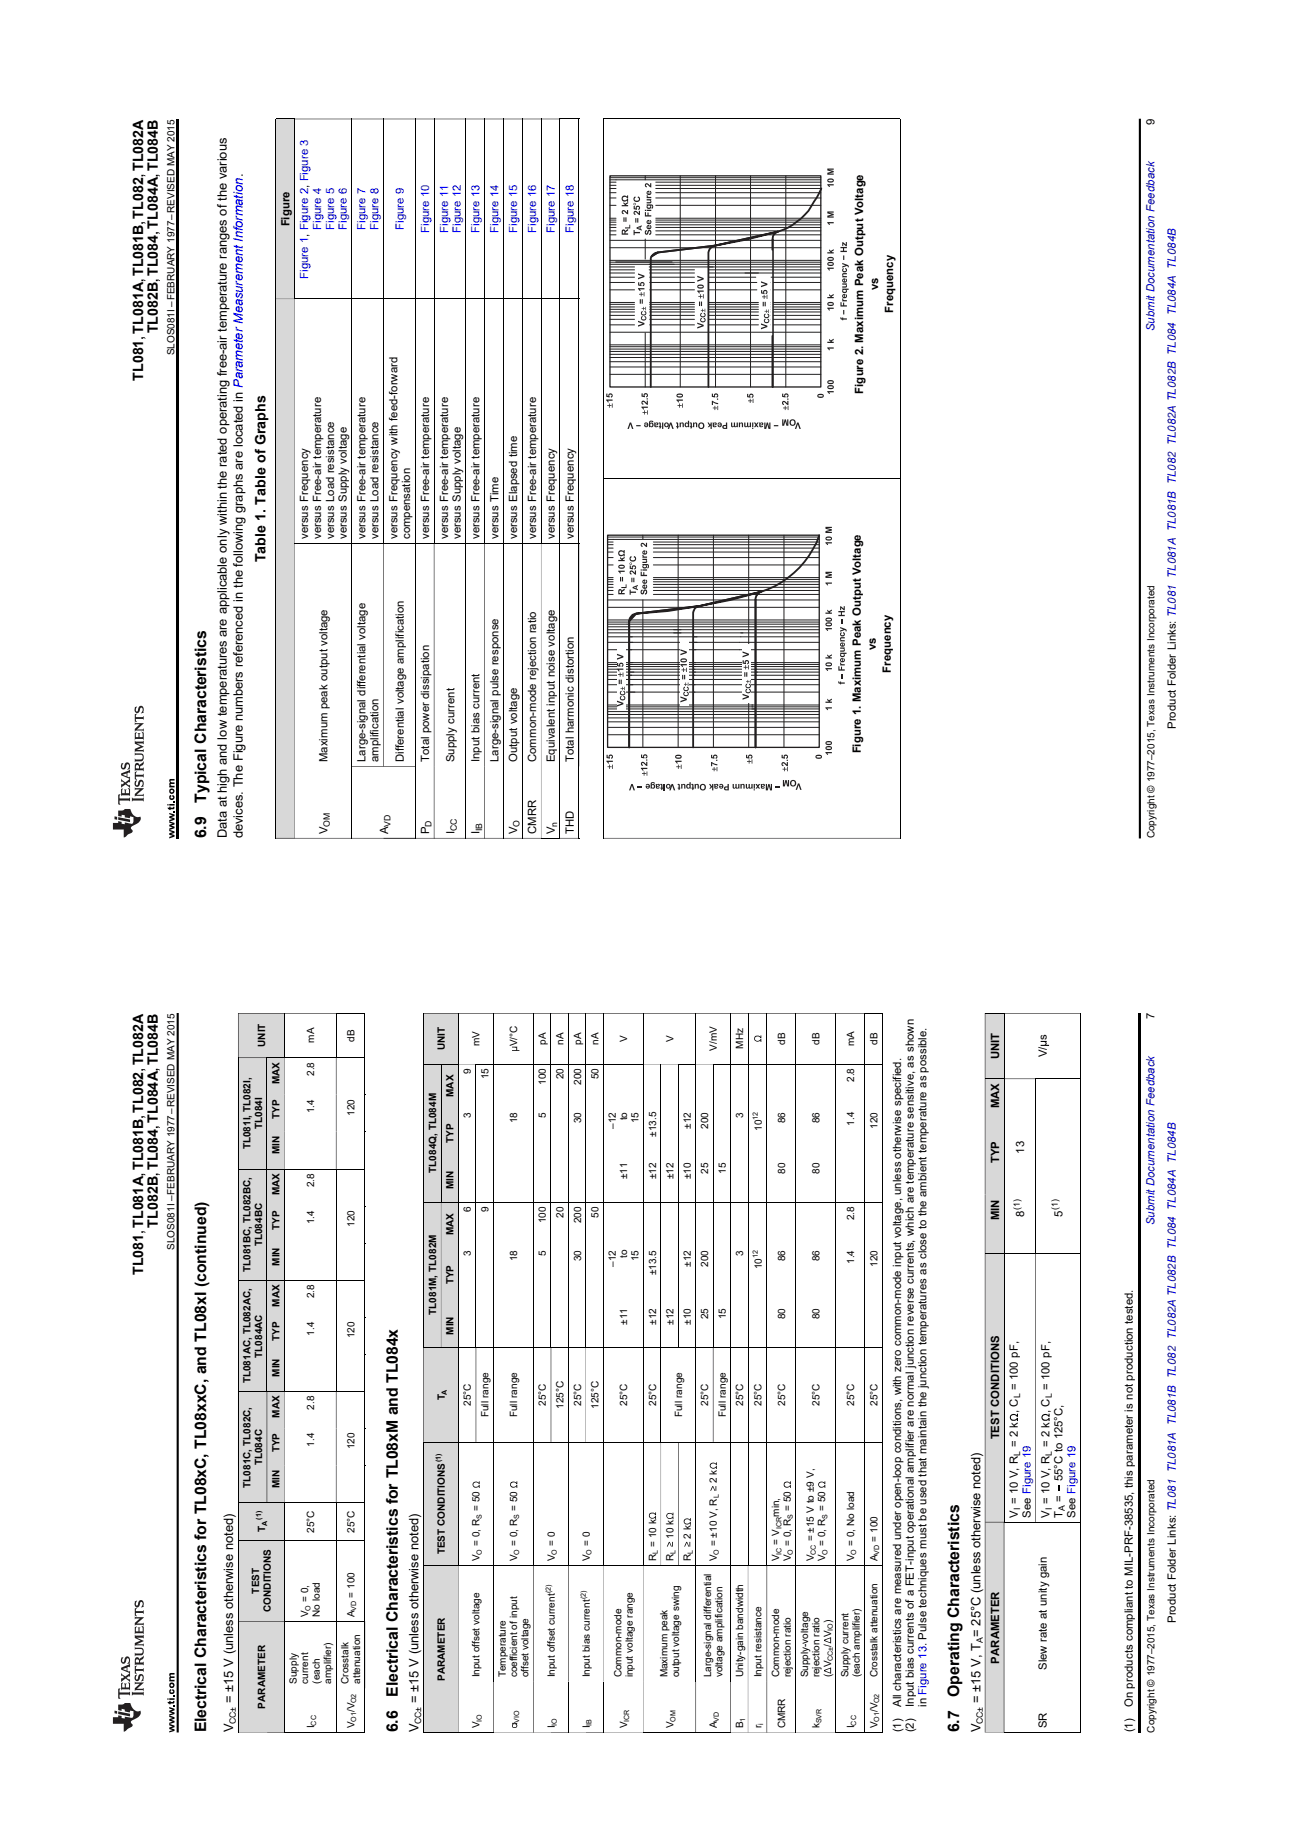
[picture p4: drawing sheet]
<svg xmlns="http://www.w3.org/2000/svg" width="210mm" height="297mm" viewBox="0 0 210 297" stroke-linecap="round" stroke-linejoin="round" font-family="sans-serif">
<defs><g id="words">
<g font-size="2.5">
<text x="33.1" y="129.1" transform="rotate(-90 33.1 129.1)">Typical Characteristics</text>
<text x="33.1" y="134.8" transform="rotate(-90 33.1 134.8)">6.9</text>
<text x="64" y="272.8" transform="rotate(-90 64 272.8)">Electrical Characteristics for TL08xM and TL084x</text>
<text x="154.3" y="272.8" transform="rotate(-90 154.3 272.8)">Operating Characteristics</text>
<text x="33.1" y="278.6" transform="rotate(-90 33.1 278.6)">Electrical Characteristics for TL08xC, TL08xxC, and TL08xI (continued)</text>
<text x="64" y="278.6" transform="rotate(-90 64 278.6)">6.6</text>
<text x="154.3" y="278.6" transform="rotate(-90 154.3 278.6)">6.7</text>
</g>
<g font-size="2.3">
<text x="25.4" y="53.6" transform="rotate(-90 25.4 53.6)">TL082B TL084 TL084A TL084B</text>
<text x="23" y="61.2" transform="rotate(-90 23 61.2)">TL081 TL081A TL081B TL082 TL082A</text>
<text x="42.7" y="90.4" transform="rotate(-90 42.7 90.4)">Table 1. Table of Graphs</text>
<text x="25.4" y="197.4" transform="rotate(-90 25.4 197.4)">TL082B TL084 TL084A TL084B</text>
<text x="23" y="205" transform="rotate(-90 23 205)">TL081 TL081A TL081B TL082 TL082A</text>
</g>
<g font-size="2.1">
<text x="36.5" y="134.8" transform="rotate(-90 36.5 134.8)">Data at high and low temperatures are applicable only within the rated operating free-air temperature ranges of the various</text>
<text x="39" y="134.8" transform="rotate(-90 39 134.8)">devices. The Figure numbers referenced in the following graphs are located in Parameter Measurement Information.</text>
<text x="37.5" y="273.9" transform="rotate(-90 37.5 273.9)">= ±15 V (unless otherwise noted)</text>
<text x="67.3" y="273.9" transform="rotate(-90 67.3 273.9)">= ±15 V (unless otherwise noted)</text>
<text x="157.7" y="273.9" transform="rotate(-90 157.7 273.9)">= ±15 V, T = 25°C (unless otherwise noted)</text>
<text x="37.5" y="278.6" transform="rotate(-90 37.5 278.6)">V</text>
<text x="67.3" y="278.6" transform="rotate(-90 67.3 278.6)">V</text>
<text x="157.7" y="278.6" transform="rotate(-90 157.7 278.6)">V</text>
</g>
<g font-size="1.8">
<text x="185.6" y="20.2" transform="rotate(-90 185.6 20.2)">9</text>
<text x="46.6" y="36.4" transform="rotate(-90 46.6 36.4)">Figure</text>
<text x="141.2" y="46.7" transform="rotate(-90 141.2 46.7)">vs</text>
<text x="143.6" y="50.3" transform="rotate(-90 143.6 50.3)">Frequency</text>
<text x="138.8" y="63.3" transform="rotate(-90 138.8 63.3)">Figure 2. Maximum Peak Output Voltage</text>
<text x="49.6" y="86.7" transform="rotate(-90 49.6 86.7)">versus Frequency</text>
<text x="51.6" y="86.7" transform="rotate(-90 51.6 86.7)">versus Free-air temperature</text>
<text x="53.7" y="86.7" transform="rotate(-90 53.7 86.7)">versus Load resistance</text>
<text x="55.8" y="86.7" transform="rotate(-90 55.8 86.7)">versus Supply voltage</text>
<text x="58.8" y="86.7" transform="rotate(-90 58.8 86.7)">versus Free-air temperature</text>
<text x="60.9" y="86.7" transform="rotate(-90 60.9 86.7)">versus Load resistance</text>
<text x="63.9" y="86.7" transform="rotate(-90 63.9 86.7)">versus Frequency with feed-forward</text>
<text x="66" y="86.7" transform="rotate(-90 66 86.7)">compensation</text>
<text x="69" y="86.7" transform="rotate(-90 69 86.7)">versus Free-air temperature</text>
<text x="72.1" y="86.7" transform="rotate(-90 72.1 86.7)">versus Free-air temperature</text>
<text x="74.1" y="86.7" transform="rotate(-90 74.1 86.7)">versus Supply voltage</text>
<text x="77.1" y="86.7" transform="rotate(-90 77.1 86.7)">versus Free-air temperature</text>
<text x="80.2" y="86.7" transform="rotate(-90 80.2 86.7)">versus Time</text>
<text x="83.2" y="86.7" transform="rotate(-90 83.2 86.7)">versus Elapsed time</text>
<text x="86.2" y="86.7" transform="rotate(-90 86.2 86.7)">versus Free-air temperature</text>
<text x="89.2" y="86.7" transform="rotate(-90 89.2 86.7)">versus Frequency</text>
<text x="92.3" y="86.7" transform="rotate(-90 92.3 86.7)">versus Frequency</text>
<text x="140.8" y="104.5" transform="rotate(-90 140.8 104.5)">vs</text>
<text x="143.3" y="108.2" transform="rotate(-90 143.3 108.2)">Frequency</text>
<text x="189.1" y="117.2" transform="rotate(-90 189.1 117.2)">Product Folder Links: TL081 TL081A TL081B TL082 TL082A TL082B TL084 TL084A TL084B</text>
<text x="52.7" y="122.6" transform="rotate(-90 52.7 122.6)">Maximum peak output voltage</text>
<text x="58.8" y="122.6" transform="rotate(-90 58.8 122.6)">Large-signal differential voltage</text>
<text x="60.9" y="122.6" transform="rotate(-90 60.9 122.6)">amplification</text>
<text x="64.9" y="122.6" transform="rotate(-90 64.9 122.6)">Differential voltage amplification</text>
<text x="69" y="122.6" transform="rotate(-90 69 122.6)">Total power dissipation</text>
<text x="73.1" y="122.6" transform="rotate(-90 73.1 122.6)">Supply current</text>
<text x="77.1" y="122.6" transform="rotate(-90 77.1 122.6)">Input bias current</text>
<text x="80.2" y="122.6" transform="rotate(-90 80.2 122.6)">Large-signal pulse response</text>
<text x="83.2" y="122.6" transform="rotate(-90 83.2 122.6)">Output voltage</text>
<text x="86.2" y="122.6" transform="rotate(-90 86.2 122.6)">Common-mode rejection ratio</text>
<text x="89.2" y="122.6" transform="rotate(-90 89.2 122.6)">Equivalent input noise voltage</text>
<text x="92.3" y="122.6" transform="rotate(-90 92.3 122.6)">Total harmonic distortion</text>
<text x="138.4" y="121.2" transform="rotate(-90 138.4 121.2)">Figure 1. Maximum Peak Output Voltage</text>
<text x="52.7" y="134.1" transform="rotate(-90 52.7 134.1)">V</text>
<text x="62.4" y="134.1" transform="rotate(-90 62.4 134.1)">A</text>
<text x="69" y="134.1" transform="rotate(-90 69 134.1)">P</text>
<text x="73.1" y="134.1" transform="rotate(-90 73.1 134.1)">I</text>
<text x="77.1" y="134.1" transform="rotate(-90 77.1 134.1)">I</text>
<text x="83.2" y="134.1" transform="rotate(-90 83.2 134.1)">V</text>
<text x="86.2" y="134.1" transform="rotate(-90 86.2 134.1)">CMRR</text>
<text x="89.2" y="134.1" transform="rotate(-90 89.2 134.1)">V</text>
<text x="92.3" y="134.1" transform="rotate(-90 92.3 134.1)">THD</text>
<text x="185.6" y="163.9" transform="rotate(-90 185.6 163.9)">7</text>
<text x="160.7" y="170.4" transform="rotate(-90 160.7 170.4)">UNIT</text>
<text x="168.3" y="170" transform="rotate(-90 168.3 170)">V/ s</text>
<text x="160.7" y="178.2" transform="rotate(-90 160.7 178.2)">MAX</text>
<text x="164.7" y="185.5" transform="rotate(-90 164.7 185.5)">13</text>
<text x="160.7" y="187" transform="rotate(-90 160.7 187)">TYP</text>
<text x="160.7" y="196.2" transform="rotate(-90 160.7 196.2)">MIN</text>
<text x="164.7" y="195.7" transform="rotate(-90 164.7 195.7)">8</text>
<text x="170.9" y="195.7" transform="rotate(-90 170.9 195.7)">5</text>
<text x="163.7" y="227.2" transform="rotate(-90 163.7 227.2)">, C</text>
<text x="163.7" y="223.6" transform="rotate(-90 163.7 223.6)">= 100 pF,</text>
<text x="168.8" y="227.2" transform="rotate(-90 168.8 227.2)">, C</text>
<text x="168.8" y="223.6" transform="rotate(-90 168.8 223.6)">= 100 pF,</text>
<text x="160.7" y="231.5" transform="rotate(-90 160.7 231.5)">TEST CONDITIONS</text>
<text x="163.7" y="232.7" transform="rotate(-90 163.7 232.7)">= 2 k</text>
<text x="168.8" y="232.7" transform="rotate(-90 168.8 232.7)">= 2 k</text>
<text x="170.9" y="238.2" transform="rotate(-90 170.9 238.2)">55°C to 125°C,</text>
<text x="163.7" y="244.1" transform="rotate(-90 163.7 244.1)">V = 10 V, R</text>
<text x="165.8" y="244.1" transform="rotate(-90 165.8 244.1)">See Figure 19</text>
<text x="168.8" y="244.1" transform="rotate(-90 168.8 244.1)">V = 10 V, R</text>
<text x="170.9" y="244.1" transform="rotate(-90 170.9 244.1)">T</text>
<text x="170.9" y="241.5" transform="rotate(-90 170.9 241.5)">=</text>
<text x="172.9" y="244.1" transform="rotate(-90 172.9 244.1)">See Figure 19</text>
<text x="189.1" y="261" transform="rotate(-90 189.1 261)">Product Folder Links: TL081 TL081A TL081B TL082 TL082A TL082B TL084 TL084A TL084B</text>
<text x="160.7" y="267.5" transform="rotate(-90 160.7 267.5)">PARAMETER</text>
<text x="168.3" y="268.6" transform="rotate(-90 168.3 268.6)">Slew rate at unity gain</text>
<text x="144.9" y="274.5" transform="rotate(-90 144.9 274.5)">All characteristics are measured under open-loop conditions, with zero common-mode input voltage, unless otherwise specified.</text>
<text x="146.9" y="274.5" transform="rotate(-90 146.9 274.5)">Input bias currents of a FET-input operational amplifier are normal junction reverse currents, which are temperature sensitive, as shown</text>
<text x="149" y="274.5" transform="rotate(-90 149 274.5)">in Figure 13. Pulse techniques must be used that maintain the junction temperatures as close to the ambient temperature as possible.</text>
<text x="182.2" y="274.5" transform="rotate(-90 182.2 274.5)">On products compliant to MIL-PRF-38535, this parameter is not production tested.</text>
<text x="144.9" y="278.6" transform="rotate(-90 144.9 278.6)">(1)</text>
<text x="146.9" y="278.6" transform="rotate(-90 146.9 278.6)">(2)</text>
<text x="168.3" y="277.9" transform="rotate(-90 168.3 277.9)">SR</text>
<text x="182.2" y="278.6" transform="rotate(-90 182.2 278.6)">(1)</text>
</g>
<g font-size="1.8" fill="#00f">
<text x="51.6" y="37" transform="rotate(-90 51.6 37)">Figure 4</text>
<text x="53.7" y="37" transform="rotate(-90 53.7 37)">Figure 5</text>
<text x="55.8" y="37" transform="rotate(-90 55.8 37)">Figure 6</text>
<text x="58.8" y="37" transform="rotate(-90 58.8 37)">Figure 7</text>
<text x="60.9" y="37" transform="rotate(-90 60.9 37)">Figure 8</text>
<text x="64.9" y="37" transform="rotate(-90 64.9 37)">Figure 9</text>
<text x="69" y="37.5" transform="rotate(-90 69 37.5)">Figure 10</text>
<text x="72.1" y="37.5" transform="rotate(-90 72.1 37.5)">Figure 11</text>
<text x="74.1" y="37.5" transform="rotate(-90 74.1 37.5)">Figure 12</text>
<text x="77.1" y="37.5" transform="rotate(-90 77.1 37.5)">Figure 13</text>
<text x="80.2" y="37.5" transform="rotate(-90 80.2 37.5)">Figure 14</text>
<text x="83.2" y="37.5" transform="rotate(-90 83.2 37.5)">Figure 15</text>
<text x="86.2" y="37.5" transform="rotate(-90 86.2 37.5)">Figure 16</text>
<text x="89.2" y="37.5" transform="rotate(-90 89.2 37.5)">Figure 17</text>
<text x="92.3" y="37.5" transform="rotate(-90 92.3 37.5)">Figure 18</text>
<text x="49.6" y="44.8" transform="rotate(-90 49.6 44.8)">Figure 1, Figure 2, Figure 3</text>
</g>
<g font-size="1.8" fill="#0000c8">
<text x="185.6" y="53.3" transform="rotate(-90 185.6 53.3)">Submit Documentation Feedback</text>
<text x="185.6" y="197" transform="rotate(-90 185.6 197)">Submit Documentation Feedback</text>
</g>
<g font-size="1.6">
<text x="28.1" y="57.2" transform="rotate(-90 28.1 57.2)">SLOS081I –FEBRUARY 1977–REVISED MAY 2015</text>
<text x="185.6" y="134.8" transform="rotate(-90 185.6 134.8)">Copyright © 1977–2015, Texas Instruments Incorporated</text>
<text x="50.5" y="167.7" transform="rotate(-90 50.5 167.7)">mA</text>
<text x="57" y="167.5" transform="rotate(-90 57 167.5)">dB</text>
<text x="87.8" y="168" transform="rotate(-90 87.8 168)">pA</text>
<text x="90.6" y="168" transform="rotate(-90 90.6 168)">nA</text>
<text x="93.4" y="168" transform="rotate(-90 93.4 168)">pA</text>
<text x="96.2" y="168" transform="rotate(-90 96.2 168)">nA</text>
<text x="100.8" y="167.6" transform="rotate(-90 100.8 167.6)">V</text>
<text x="108.3" y="167.6" transform="rotate(-90 108.3 167.6)">V</text>
<text x="126.2" y="168" transform="rotate(-90 126.2 168)">dB</text>
<text x="131.8" y="168" transform="rotate(-90 131.8 168)">dB</text>
<text x="141.1" y="168" transform="rotate(-90 141.1 168)">dB</text>
<text x="42.6" y="168.4" transform="rotate(-90 42.6 168.4)">UNIT</text>
<text x="50.5" y="173" transform="rotate(-90 50.5 173)">2.8</text>
<text x="71.5" y="168.9" transform="rotate(-90 71.5 168.9)">UNIT</text>
<text x="75.7" y="172.7" transform="rotate(-90 75.7 172.7)">9</text>
<text x="77.1" y="168.2" transform="rotate(-90 77.1 168.2)">mV</text>
<text x="78.5" y="173.6" transform="rotate(-90 78.5 173.6)">15</text>
<text x="83.2" y="168.2" transform="rotate(-90 83.2 168.2)">V/°C</text>
<text x="90.6" y="173.6" transform="rotate(-90 90.6 173.6)">20</text>
<text x="96.2" y="173.6" transform="rotate(-90 96.2 173.6)">50</text>
<text x="115.3" y="169" transform="rotate(-90 115.3 169)">V/mV</text>
<text x="119.5" y="168.7" transform="rotate(-90 119.5 168.7)">MHz</text>
<text x="137.4" y="174" transform="rotate(-90 137.4 174)">2.8</text>
<text x="137.4" y="168.2" transform="rotate(-90 137.4 168.2)">mA</text>
<text x="45" y="179.9" transform="rotate(-90 45 179.9)">TYP</text>
<text x="45" y="174.3" transform="rotate(-90 45 174.3)">MAX</text>
<text x="50.5" y="179" transform="rotate(-90 50.5 179)">1.4</text>
<text x="57" y="179.4" transform="rotate(-90 57 179.4)">120</text>
<text x="72.9" y="176.4" transform="rotate(-90 72.9 176.4)">MAX</text>
<text x="75.7" y="179.7" transform="rotate(-90 75.7 179.7)">3</text>
<text x="87.8" y="179.7" transform="rotate(-90 87.8 179.7)">5</text>
<text x="87.8" y="174.5" transform="rotate(-90 87.8 174.5)">100</text>
<text x="93.4" y="174.5" transform="rotate(-90 93.4 174.5)">200</text>
<text x="119.5" y="179.7" transform="rotate(-90 119.5 179.7)">3</text>
<text x="40.3" y="184.8" transform="rotate(-90 40.3 184.8)">TL081I, TL082I,</text>
<text x="42.2" y="181.6" transform="rotate(-90 42.2 181.6)">TL084I</text>
<text x="45" y="185.6" transform="rotate(-90 45 185.6)">MIN</text>
<text x="72.9" y="183.8" transform="rotate(-90 72.9 183.8)">TYP</text>
<text x="83.2" y="180.6" transform="rotate(-90 83.2 180.6)">18</text>
<text x="93.4" y="180.6" transform="rotate(-90 93.4 180.6)">30</text>
<text x="99" y="181.5" transform="rotate(-90 99 181.5)">–12</text>
<text x="100.8" y="180.2" transform="rotate(-90 100.8 180.2)">to</text>
<text x="102.7" y="180.6" transform="rotate(-90 102.7 180.6)">15</text>
<text x="105.5" y="182.8" transform="rotate(-90 105.5 182.8)">±13.5</text>
<text x="111.1" y="181.5" transform="rotate(-90 111.1 181.5)">±12</text>
<text x="113.9" y="181.5" transform="rotate(-90 113.9 181.5)">200</text>
<text x="122.5" y="181.9" transform="rotate(-90 122.5 181.9)">10</text>
<text x="126.2" y="180.6" transform="rotate(-90 126.2 180.6)">86</text>
<text x="131.8" y="180.6" transform="rotate(-90 131.8 180.6)">86</text>
<text x="137.4" y="181" transform="rotate(-90 137.4 181)">1.4</text>
<text x="141.1" y="181.5" transform="rotate(-90 141.1 181.5)">120</text>
<text x="50.5" y="190.9" transform="rotate(-90 50.5 190.9)">2.8</text>
<text x="70.1" y="188.6" transform="rotate(-90 70.1 188.6)">TL084Q, TL084M</text>
<text x="72.9" y="191.3" transform="rotate(-90 72.9 191.3)">MIN</text>
<text x="100.8" y="189.7" transform="rotate(-90 100.8 189.7)">±11</text>
<text x="105.5" y="189.7" transform="rotate(-90 105.5 189.7)">±12</text>
<text x="108.3" y="189.7" transform="rotate(-90 108.3 189.7)">±12</text>
<text x="111.1" y="189.7" transform="rotate(-90 111.1 189.7)">±10</text>
<text x="113.9" y="188.8" transform="rotate(-90 113.9 188.8)">25</text>
<text x="116.7" y="188.8" transform="rotate(-90 116.7 188.8)">15</text>
<text x="126.2" y="188.8" transform="rotate(-90 126.2 188.8)">80</text>
<text x="131.8" y="188.8" transform="rotate(-90 131.8 188.8)">80</text>
<text x="45" y="197.7" transform="rotate(-90 45 197.7)">TYP</text>
<text x="45" y="192.2" transform="rotate(-90 45 192.2)">MAX</text>
<text x="50.5" y="196.9" transform="rotate(-90 50.5 196.9)">1.4</text>
<text x="57" y="197.3" transform="rotate(-90 57 197.3)">120</text>
<text x="75.7" y="194.9" transform="rotate(-90 75.7 194.9)">6</text>
<text x="78.5" y="194.9" transform="rotate(-90 78.5 194.9)">9</text>
<text x="87.8" y="196.7" transform="rotate(-90 87.8 196.7)">100</text>
<text x="90.6" y="195.8" transform="rotate(-90 90.6 195.8)">20</text>
<text x="93.4" y="196.7" transform="rotate(-90 93.4 196.7)">200</text>
<text x="96.2" y="195.8" transform="rotate(-90 96.2 195.8)">50</text>
<text x="137.4" y="196.2" transform="rotate(-90 137.4 196.2)">2.8</text>
<text x="28.1" y="201" transform="rotate(-90 28.1 201)">SLOS081I –FEBRUARY 1977–REVISED MAY 2015</text>
<text x="42.2" y="200.4" transform="rotate(-90 42.2 200.4)">TL084BC</text>
<text x="45" y="203.5" transform="rotate(-90 45 203.5)">MIN</text>
<text x="72.9" y="198.6" transform="rotate(-90 72.9 198.6)">MAX</text>
<text x="75.7" y="201.9" transform="rotate(-90 75.7 201.9)">3</text>
<text x="83.2" y="202.8" transform="rotate(-90 83.2 202.8)">18</text>
<text x="87.8" y="201.9" transform="rotate(-90 87.8 201.9)">5</text>
<text x="93.4" y="202.8" transform="rotate(-90 93.4 202.8)">30</text>
<text x="99" y="203.7" transform="rotate(-90 99 203.7)">–12</text>
<text x="100.8" y="202.4" transform="rotate(-90 100.8 202.4)">to</text>
<text x="102.7" y="202.8" transform="rotate(-90 102.7 202.8)">15</text>
<text x="111.1" y="203.7" transform="rotate(-90 111.1 203.7)">±12</text>
<text x="113.9" y="203.7" transform="rotate(-90 113.9 203.7)">200</text>
<text x="119.5" y="201.9" transform="rotate(-90 119.5 201.9)">3</text>
<text x="126.2" y="202.8" transform="rotate(-90 126.2 202.8)">86</text>
<text x="131.8" y="202.8" transform="rotate(-90 131.8 202.8)">86</text>
<text x="137.4" y="203.2" transform="rotate(-90 137.4 203.2)">1.4</text>
<text x="141.1" y="203.7" transform="rotate(-90 141.1 203.7)">120</text>
<text x="40.3" y="204.6" transform="rotate(-90 40.3 204.6)">TL081BC, TL082BC,</text>
<text x="50.5" y="208.8" transform="rotate(-90 50.5 208.8)">2.8</text>
<text x="72.9" y="206.5" transform="rotate(-90 72.9 206.5)">TYP</text>
<text x="105.5" y="205" transform="rotate(-90 105.5 205)">±13.5</text>
<text x="122.5" y="204.1" transform="rotate(-90 122.5 204.1)">10</text>
<text x="45" y="215.7" transform="rotate(-90 45 215.7)">TYP</text>
<text x="45" y="210.1" transform="rotate(-90 45 210.1)">MAX</text>
<text x="50.5" y="214.8" transform="rotate(-90 50.5 214.8)">1.4</text>
<text x="57" y="215.2" transform="rotate(-90 57 215.2)">120</text>
<text x="70.1" y="211.4" transform="rotate(-90 70.1 211.4)">TL081M, TL082M</text>
<text x="72.9" y="214.6" transform="rotate(-90 72.9 214.6)">MIN</text>
<text x="100.8" y="213" transform="rotate(-90 100.8 213)">±11</text>
<text x="105.5" y="213" transform="rotate(-90 105.5 213)">±12</text>
<text x="108.3" y="213" transform="rotate(-90 108.3 213)">±12</text>
<text x="111.1" y="213" transform="rotate(-90 111.1 213)">±10</text>
<text x="113.9" y="212.1" transform="rotate(-90 113.9 212.1)">25</text>
<text x="116.7" y="212.1" transform="rotate(-90 116.7 212.1)">15</text>
<text x="126.2" y="212.1" transform="rotate(-90 126.2 212.1)">80</text>
<text x="131.8" y="212.1" transform="rotate(-90 131.8 212.1)">80</text>
<text x="42.2" y="218.3" transform="rotate(-90 42.2 218.3)">TL084AC</text>
<text x="45" y="221.4" transform="rotate(-90 45 221.4)">MIN</text>
<text x="40.3" y="222.5" transform="rotate(-90 40.3 222.5)">TL081AC, TL082AC,</text>
<text x="50.5" y="226.7" transform="rotate(-90 50.5 226.7)">2.8</text>
<text x="71.5" y="225.2" transform="rotate(-90 71.5 225.2)">T</text>
<text x="75.7" y="226.1" transform="rotate(-90 75.7 226.1)">25°C</text>
<text x="78.5" y="227.9" transform="rotate(-90 78.5 227.9)">Full range</text>
<text x="83.2" y="227.9" transform="rotate(-90 83.2 227.9)">Full range</text>
<text x="87.8" y="226.1" transform="rotate(-90 87.8 226.1)">25°C</text>
<text x="90.6" y="226.5" transform="rotate(-90 90.6 226.5)">125°C</text>
<text x="93.4" y="226.1" transform="rotate(-90 93.4 226.1)">25°C</text>
<text x="96.2" y="226.5" transform="rotate(-90 96.2 226.5)">125°C</text>
<text x="100.8" y="226.1" transform="rotate(-90 100.8 226.1)">25°C</text>
<text x="105.5" y="226.1" transform="rotate(-90 105.5 226.1)">25°C</text>
<text x="109.7" y="227.9" transform="rotate(-90 109.7 227.9)">Full range</text>
<text x="113.9" y="226.1" transform="rotate(-90 113.9 226.1)">25°C</text>
<text x="116.7" y="227.9" transform="rotate(-90 116.7 227.9)">Full range</text>
<text x="119.5" y="226.1" transform="rotate(-90 119.5 226.1)">25°C</text>
<text x="122.4" y="226.1" transform="rotate(-90 122.4 226.1)">25°C</text>
<text x="126.2" y="226.1" transform="rotate(-90 126.2 226.1)">25°C</text>
<text x="131.8" y="226.1" transform="rotate(-90 131.8 226.1)">25°C</text>
<text x="137.4" y="226.1" transform="rotate(-90 137.4 226.1)">25°C</text>
<text x="141.1" y="226.1" transform="rotate(-90 141.1 226.1)">25°C</text>
<text x="45" y="233.6" transform="rotate(-90 45 233.6)">TYP</text>
<text x="45" y="228" transform="rotate(-90 45 228)">MAX</text>
<text x="50.5" y="232.7" transform="rotate(-90 50.5 232.7)">1.4</text>
<text x="57" y="233.1" transform="rotate(-90 57 233.1)">120</text>
<text x="40.3" y="239.2" transform="rotate(-90 40.3 239.2)">TL081C, TL082C,</text>
<text x="42.2" y="235.6" transform="rotate(-90 42.2 235.6)">TL084C</text>
<text x="45" y="239.3" transform="rotate(-90 45 239.3)">MIN</text>
<text x="115.3" y="238.5" transform="rotate(-90 115.3 238.5)">2 k</text>
<text x="77.1" y="243" transform="rotate(-90 77.1 243)">= 50</text>
<text x="83.2" y="243" transform="rotate(-90 83.2 243)">= 50</text>
<text x="125.3" y="243.9" transform="rotate(-90 125.3 243.9)">min,</text>
<text x="127.2" y="243" transform="rotate(-90 127.2 243)">= 50</text>
<text x="132.7" y="243" transform="rotate(-90 132.7 243)">= 50</text>
<text x="42.6" y="246.3" transform="rotate(-90 42.6 246.3)">T</text>
<text x="50.5" y="246.5" transform="rotate(-90 50.5 246.5)">25°C</text>
<text x="57" y="246.5" transform="rotate(-90 57 246.5)">25°C</text>
<text x="71.5" y="249.9" transform="rotate(-90 71.5 249.9)">TEST CONDITIONS</text>
<text x="77.1" y="251.1" transform="rotate(-90 77.1 251.1)">V</text>
<text x="77.1" y="248.7" transform="rotate(-90 77.1 248.7)">= 0, R</text>
<text x="83.2" y="251.1" transform="rotate(-90 83.2 251.1)">V</text>
<text x="83.2" y="248.7" transform="rotate(-90 83.2 248.7)">= 0, R</text>
<text x="89.2" y="251.1" transform="rotate(-90 89.2 251.1)">V</text>
<text x="89.2" y="248.7" transform="rotate(-90 89.2 248.7)">= 0</text>
<text x="94.8" y="251.1" transform="rotate(-90 94.8 251.1)">V</text>
<text x="94.8" y="248.6" transform="rotate(-90 94.8 248.6)">= 0</text>
<text x="105.5" y="251.1" transform="rotate(-90 105.5 251.1)">R = 10 k</text>
<text x="108.3" y="251.1" transform="rotate(-90 108.3 251.1)">R</text>
<text x="108.3" y="247.4" transform="rotate(-90 108.3 247.4)">10 k</text>
<text x="111.1" y="251.1" transform="rotate(-90 111.1 251.1)">R</text>
<text x="111.1" y="247.4" transform="rotate(-90 111.1 247.4)">2 k</text>
<text x="115.3" y="251.1" transform="rotate(-90 115.3 251.1)">V</text>
<text x="115.3" y="248.7" transform="rotate(-90 115.3 248.7)">= ±10 V, R</text>
<text x="125.3" y="251.1" transform="rotate(-90 125.3 251.1)">V</text>
<text x="125.3" y="248.4" transform="rotate(-90 125.3 248.4)">= V</text>
<text x="127.2" y="251.1" transform="rotate(-90 127.2 251.1)">V</text>
<text x="127.2" y="248.7" transform="rotate(-90 127.2 248.7)">= 0, R</text>
<text x="130.9" y="251.1" transform="rotate(-90 130.9 251.1)">V</text>
<text x="130.9" y="247.9" transform="rotate(-90 130.9 247.9)">= ±15 V to ±9 V,</text>
<text x="132.7" y="251.1" transform="rotate(-90 132.7 251.1)">V</text>
<text x="132.7" y="248.7" transform="rotate(-90 132.7 248.7)">= 0, R</text>
<text x="137.4" y="251.1" transform="rotate(-90 137.4 251.1)">V</text>
<text x="137.4" y="248.7" transform="rotate(-90 137.4 248.7)">= 0, No load</text>
<text x="141.1" y="251.1" transform="rotate(-90 141.1 251.1)">A</text>
<text x="141.1" y="248" transform="rotate(-90 141.1 248)">= 100</text>
<text x="41.7" y="256.2" transform="rotate(-90 41.7 256.2)">TEST</text>
<text x="49.6" y="257.6" transform="rotate(-90 49.6 257.6)">= 0,</text>
<text x="57" y="256.9" transform="rotate(-90 57 256.9)">= 100</text>
<text x="43.6" y="259.2" transform="rotate(-90 43.6 259.2)">CONDITIONS</text>
<text x="49.6" y="260.1" transform="rotate(-90 49.6 260.1)">V</text>
<text x="51.4" y="260.1" transform="rotate(-90 51.4 260.1)">No load</text>
<text x="57" y="260.1" transform="rotate(-90 57 260.1)">A</text>
<text x="133.6" y="261" transform="rotate(-90 133.6 261)">)</text>
<text x="77.1" y="269.8" transform="rotate(-90 77.1 269.8)">Input offset voltage</text>
<text x="81.3" y="269.8" transform="rotate(-90 81.3 269.8)">Temperature</text>
<text x="83.2" y="269.8" transform="rotate(-90 83.2 269.8)">coefficient of input</text>
<text x="85" y="269.8" transform="rotate(-90 85 269.8)">offset voltage</text>
<text x="89.2" y="269.8" transform="rotate(-90 89.2 269.8)">Input offset current</text>
<text x="94.8" y="269.8" transform="rotate(-90 94.8 269.8)">Input bias current</text>
<text x="100" y="269.8" transform="rotate(-90 100 269.8)">Common-mode</text>
<text x="101.8" y="269.8" transform="rotate(-90 101.8 269.8)">input voltage range</text>
<text x="107.4" y="269.8" transform="rotate(-90 107.4 269.8)">Maximum peak</text>
<text x="109.2" y="269.8" transform="rotate(-90 109.2 269.8)">output voltage swing</text>
<text x="114.4" y="269.8" transform="rotate(-90 114.4 269.8)">Large-signal differential</text>
<text x="116.2" y="269.8" transform="rotate(-90 116.2 269.8)">voltage amplification</text>
<text x="119.5" y="269.8" transform="rotate(-90 119.5 269.8)">Unity-gain bandwidth</text>
<text x="122.4" y="269.8" transform="rotate(-90 122.4 269.8)">Input resistance</text>
<text x="125.3" y="269.8" transform="rotate(-90 125.3 269.8)">Common-mode</text>
<text x="127.2" y="269.8" transform="rotate(-90 127.2 269.8)">rejection ratio</text>
<text x="130" y="269.8" transform="rotate(-90 130 269.8)">Supply-voltage</text>
<text x="131.8" y="269.8" transform="rotate(-90 131.8 269.8)">rejection ratio</text>
<text x="133.6" y="269.8" transform="rotate(-90 133.6 269.8)">( V</text>
<text x="133.6" y="264.8" transform="rotate(-90 133.6 264.8)">/ V</text>
<text x="136.4" y="269.8" transform="rotate(-90 136.4 269.8)">Supply current</text>
<text x="138.3" y="269.8" transform="rotate(-90 138.3 269.8)">(each amplifier)</text>
<text x="141.1" y="269.8" transform="rotate(-90 141.1 269.8)">Crosstalk attenuation</text>
<text x="42.6" y="274.7" transform="rotate(-90 42.6 274.7)">PARAMETER</text>
<text x="47.8" y="270.8" transform="rotate(-90 47.8 270.8)">Supply</text>
<text x="49.6" y="270.8" transform="rotate(-90 49.6 270.8)">current</text>
<text x="51.4" y="270.8" transform="rotate(-90 51.4 270.8)">(each</text>
<text x="53.3" y="270.8" transform="rotate(-90 53.3 270.8)">amplifier)</text>
<text x="56.1" y="270.8" transform="rotate(-90 56.1 270.8)">Crosstalk</text>
<text x="57" y="275.3" transform="rotate(-90 57 275.3)">/V</text>
<text x="57.9" y="270.8" transform="rotate(-90 57.9 270.8)">attenuation</text>
<text x="71.5" y="270.3" transform="rotate(-90 71.5 270.3)">PARAMETER</text>
<text x="141.1" y="275.3" transform="rotate(-90 141.1 275.3)">/V</text>
<text x="50.5" y="277.9" transform="rotate(-90 50.5 277.9)">I</text>
<text x="57" y="277.9" transform="rotate(-90 57 277.9)">V</text>
<text x="77.1" y="277.9" transform="rotate(-90 77.1 277.9)">V</text>
<text x="89.2" y="277.9" transform="rotate(-90 89.2 277.9)">I</text>
<text x="94.8" y="277.9" transform="rotate(-90 94.8 277.9)">I</text>
<text x="100.8" y="277.9" transform="rotate(-90 100.8 277.9)">V</text>
<text x="108.3" y="277.9" transform="rotate(-90 108.3 277.9)">V</text>
<text x="115.3" y="277.9" transform="rotate(-90 115.3 277.9)">A</text>
<text x="119.5" y="277.9" transform="rotate(-90 119.5 277.9)">B</text>
<text x="122.4" y="277.9" transform="rotate(-90 122.4 277.9)">r</text>
<text x="126.2" y="277.9" transform="rotate(-90 126.2 277.9)">CMRR</text>
<text x="131.8" y="277.9" transform="rotate(-90 131.8 277.9)">k</text>
<text x="137.4" y="277.9" transform="rotate(-90 137.4 277.9)">I</text>
<text x="141.1" y="277.9" transform="rotate(-90 141.1 277.9)">V</text>
<text x="185.6" y="278.6" transform="rotate(-90 185.6 278.6)">Copyright © 1977–2015, Texas Instruments Incorporated</text>
</g>
<g font-size="1.4">
<text x="53" y="132.9" transform="rotate(-90 53 132.9)">OM</text>
<text x="62.8" y="132.9" transform="rotate(-90 62.8 132.9)">VD</text>
<text x="69.4" y="132.9" transform="rotate(-90 69.4 132.9)">D</text>
<text x="73.4" y="133.6" transform="rotate(-90 73.4 133.6)">CC</text>
<text x="77.5" y="133.6" transform="rotate(-90 77.5 133.6)">IB</text>
<text x="83.6" y="132.9" transform="rotate(-90 83.6 132.9)">O</text>
<text x="89.6" y="132.9" transform="rotate(-90 89.6 132.9)">n</text>
<text x="164" y="194.5" transform="rotate(-90 164 194.5)">(1)</text>
<text x="170.1" y="194.5" transform="rotate(-90 170.1 194.5)">(1)</text>
<text x="164" y="224.9" transform="rotate(-90 164 224.9)">L</text>
<text x="169.2" y="224.9" transform="rotate(-90 169.2 224.9)">L</text>
<text x="164" y="234.1" transform="rotate(-90 164 234.1)">L</text>
<text x="169.2" y="234.1" transform="rotate(-90 169.2 234.1)">L</text>
<text x="164" y="242.8" transform="rotate(-90 164 242.8)">I</text>
<text x="169.2" y="242.8" transform="rotate(-90 169.2 242.8)">I</text>
<text x="171.2" y="242.9" transform="rotate(-90 171.2 242.9)">A</text>
<text x="158" y="264.2" transform="rotate(-90 158 264.2)">A</text>
<text x="37.9" y="277.2" transform="rotate(-90 37.9 277.2)">CC±</text>
<text x="67.7" y="277.2" transform="rotate(-90 67.7 277.2)">CC±</text>
<text x="158" y="277.2" transform="rotate(-90 158 277.2)">CC±</text>
</g>
<g font-size="1.1">
<text x="121.9" y="180.1" transform="rotate(-90 121.9 180.1)">12</text>
<text x="121.9" y="202.3" transform="rotate(-90 121.9 202.3)">12</text>
<text x="71.8" y="224.2" transform="rotate(-90 71.8 224.2)">A</text>
<text x="70.9" y="235.1" transform="rotate(-90 70.9 235.1)">(1)</text>
<text x="42" y="244.4" transform="rotate(-90 42 244.4)">(1)</text>
<text x="43" y="245.4" transform="rotate(-90 43 245.4)">A</text>
<text x="77.5" y="244.3" transform="rotate(-90 77.5 244.3)">S</text>
<text x="83.5" y="244.3" transform="rotate(-90 83.5 244.3)">S</text>
<text x="115.6" y="240.9" transform="rotate(-90 115.6 240.9)">L</text>
<text x="125.6" y="245.9" transform="rotate(-90 125.6 245.9)">ICR</text>
<text x="127.5" y="244.3" transform="rotate(-90 127.5 244.3)">S</text>
<text x="133.1" y="244.3" transform="rotate(-90 133.1 244.3)">S</text>
<text x="77.5" y="250" transform="rotate(-90 77.5 250)">O</text>
<text x="83.5" y="250" transform="rotate(-90 83.5 250)">O</text>
<text x="89.5" y="250" transform="rotate(-90 89.5 250)">O</text>
<text x="95.1" y="250" transform="rotate(-90 95.1 250)">O</text>
<text x="105.8" y="249.9" transform="rotate(-90 105.8 249.9)">L</text>
<text x="108.6" y="249.9" transform="rotate(-90 108.6 249.9)">L</text>
<text x="111.4" y="249.9" transform="rotate(-90 111.4 249.9)">L</text>
<text x="115.6" y="250" transform="rotate(-90 115.6 250)">O</text>
<text x="125.6" y="250" transform="rotate(-90 125.6 250)">IC</text>
<text x="127.5" y="250" transform="rotate(-90 127.5 250)">O</text>
<text x="131.2" y="250" transform="rotate(-90 131.2 250)">CC</text>
<text x="133.1" y="250" transform="rotate(-90 133.1 250)">O</text>
<text x="137.7" y="250" transform="rotate(-90 137.7 250)">O</text>
<text x="141.4" y="250" transform="rotate(-90 141.4 250)">VD</text>
<text x="88.6" y="256.2" transform="rotate(-90 88.6 256.2)">(2)</text>
<text x="94.2" y="257.1" transform="rotate(-90 94.2 257.1)">(2)</text>
<text x="49.9" y="259" transform="rotate(-90 49.9 259)">O</text>
<text x="57.3" y="259" transform="rotate(-90 57.3 259)">VD</text>
<text x="133.9" y="262.3" transform="rotate(-90 133.9 262.3)">IO</text>
<text x="133.9" y="267.1" transform="rotate(-90 133.9 267.1)">CC±</text>
<text x="57.3" y="273.9" transform="rotate(-90 57.3 273.9)">O2</text>
<text x="141.4" y="273.9" transform="rotate(-90 141.4 273.9)">O2</text>
<text x="50.8" y="277.5" transform="rotate(-90 50.8 277.5)">CC</text>
<text x="57.3" y="276.9" transform="rotate(-90 57.3 276.9)">O1</text>
<text x="77.5" y="276.9" transform="rotate(-90 77.5 276.9)">IO</text>
<text x="83.5" y="277" transform="rotate(-90 83.5 277)">VIO</text>
<text x="89.5" y="277.5" transform="rotate(-90 89.5 277.5)">IO</text>
<text x="95.1" y="277.5" transform="rotate(-90 95.1 277.5)">IB</text>
<text x="101.2" y="276.9" transform="rotate(-90 101.2 276.9)">ICR</text>
<text x="108.6" y="276.9" transform="rotate(-90 108.6 276.9)">OM</text>
<text x="115.6" y="276.9" transform="rotate(-90 115.6 276.9)">VD</text>
<text x="119.8" y="276.9" transform="rotate(-90 119.8 276.9)">1</text>
<text x="122.7" y="277.4" transform="rotate(-90 122.7 277.4)">i</text>
<text x="132.1" y="277.1" transform="rotate(-90 132.1 277.1)">SVR</text>
<text x="137.7" y="277.5" transform="rotate(-90 137.7 277.5)">CC</text>
<text x="141.4" y="276.9" transform="rotate(-90 141.4 276.9)">O1</text>
</g>
</g></defs>
<g fill="#d8d8d8">
<path d="M158.5 162.9h3v115.7h-3zM68.2 216.7h5.5v61.9h-5.5z" fill-rule="evenodd"/>
<path d="M71 171.1h2.7v45.6h-2.7z" fill-rule="evenodd"/>
<path d="M68.2 171.1h2.8v45.6h-2.8zM38.4 241.6h7.4v37h-7.4z" fill-rule="evenodd"/>
<path d="M43 170.1h2.8v71.5h-2.8z" fill-rule="evenodd"/>
<path d="M38.4 170.1h4.6v71.5h-4.6z" fill-rule="evenodd"/>
</g>
<g fill="#d8d8d8">
<path d="M68.2 162.9h5.5v8.2h-5.5z"/>
<path d="M38.4 162.9h7.4v7.2h-7.4z"/>
</g>
<path d="M183.3 162.9v115.7" fill="none" stroke="#000" stroke-width=".34"/>
<g fill="none" stroke="#000" stroke-width=".16">
<path d="M38.3 170.1v53.6M42.9 170.1v53.6M43 170.1h15.7M45.7 162.9v7.2M54.1 162.9v7.2M54.1 162.9h4.6M58.7 162.9v115.7M68.1 162.9v30.4M68.1 171.1h5.6M70.9 171.1v22.2M73.7 162.9v15.2M73.7 178.1v15.2"/>
<path d="M76.5 171.1h27M76.5 171.1v7M76.5 178.1v15.2M79.3 162.9v15.2M79.3 178.1v15.2M85.8 162.9v15.2M85.8 178.1v15.2M88.6 162.9v15.2M88.6 178.1v15.2M91.4 162.9v15.2M91.4 178.1v15.2M94.2 162.9v15.2"/>
<path d="M94.2 178.1v15.2M97 162.9v15.2M97 178.1v15.2M103.5 162.9v15.2M103.5 178.1v15.2M106.3 171.1v7M106.3 178.1v15.2M109.1 171.1h2.8M109.1 171.1v7M109.1 178.1v15.2M111.9 162.9v15.2M111.9 178.1v15.2"/>
<path d="M114.7 171.1h27.2M114.7 171.1v7M114.7 178.1v15.2M117.5 162.9v15.2M117.5 178.1v15.2M120.3 162.9v15.2M120.3 178.1v15.2M123.3 162.9v15.2M123.3 178.1v15.2M128 162.9v15.2M128 178.1v15.2M134.4 162.9v15.2"/>
<path d="M134.4 178.1v15.2M139.1 162.9h2.8M139.1 162.9v15.2M139.1 178.1v15.2M141.9 162.9v115.7M158.5 173.5h3M158.5 162.9h3M161.5 162.9v29.2M166.5 173.4v18.7M166.6 173.5h7.1M173.7 162.9v115.7M38.3 188h20.4"/>
<path d="M45.7 188v35.7M54.1 188v35.7M73.7 193.3v23.4M76.5 193.3v23.4M79.3 193.3v23.4M85.8 193.3v23.4M88.6 193.3v23.4M91.4 193.3v23.4M94.2 193.3v23.4M97 193.3v23.4M103.5 193.3v23.4M106.3 193.3v23.4"/>
<path d="M109.1 193.3v23.4M111.9 193.3v23.4M114.7 193.3v23.4M117.5 193.3v23.4M120.3 193.3v23.4M123.3 193.3v23.4M128 193.3v23.4M134.4 193.3v23.4M139.1 193.3v23.4M141.9 193.3h-73.8v23.4M161.5 192.2v52.5M166.5 192.2v9.3"/>
<path d="M38.3 205.9h20.4M68.1 216.7h73.8M73.7 216.7v15.2M79.3 216.7v15.2M85.8 216.7v15.2M91.4 216.7v15.2M97 216.7v15.2M103.5 216.7v15.2M106.3 216.7v15.2M111.9 216.7v15.2M117.5 216.7v15.2M120.3 216.7v15.2"/>
<path d="M123.3 216.7v15.2M128 216.7v15.2M134.4 216.7v15.2M139.1 216.7v15.2M158.5 201.5h15.2M58.7 223.8h-20.4v17.8M73.7 231.9v19.9M79.3 231.9v38.5M85.8 231.9v19.9M91.4 231.9v19.9M97 231.9v19.9M103.5 231.9v19.9"/>
<path d="M111.9 231.9v38.5M117.5 231.9v38.5M120.3 231.9v19.9M123.3 231.9v19.9M128 231.9v46.7M134.4 231.9v46.7M139.1 231.9v46.7M141.9 231.9h-73.8v46.7M38.3 247.6h20.4M45.7 241.7v36.9M54.1 241.7v36.9M58.7 241.7h-20.4v36.9"/>
<path d="M68.1 251.8h73.8M161.5 244.8h12.2M45.8 278.6h12.9M45.8 260.8h12.9M68.1 278.6h11.3M91.4 270.4v8.2M97 270.4v8.2M103.5 278.6h14M134.5 278.6h7.4M161.5 278.6h12.2"/>
</g>
<g fill="#000">
<path d="M38.3 162.9h7.5v.1h-7.5zM42.9 223.8h.1v17.8h-.1z" fill-rule="evenodd"/>
<path d="M38.3 170.1h4.7h-4.7zM38.3 260.7h.1v17.9h-.1z" fill-rule="evenodd"/>
<path d="M45.8 162.9h8.3v.1h-8.3zM38.3 278.6h7.5z" fill-rule="evenodd"/>
<path d="M68.1 162.9h5.6v.1h-5.6zM70.9 193.3l.1 23.4z" fill-rule="evenodd"/>
<path d="M73.7 162.9h5.7v.1h-5.7zM76.5 216.7h.1v15.2h-.1z" fill-rule="evenodd"/>
<path d="M73.7 171.1l2.9 .1zM73.7 251.8v26.8z" fill-rule="evenodd"/>
<path d="M79.3 162.9h6.6v.1h-6.6zM79.3 270.4h.1v8.2h-.1z" fill-rule="evenodd"/>
<path d="M85.8 162.9h2.8v.1h-2.8zM85.8 270.4h.1v8.2h-.1z" fill-rule="evenodd"/>
<path d="M88.6 162.9h2.8v.1h-2.8zM88.6 216.7v15.2z" fill-rule="evenodd"/>
<path d="M91.4 162.9h2.8v.1h-2.8zM88.6 278.6h2.8z" fill-rule="evenodd"/>
<path d="M94.2 162.9h2.8v.1h-2.8zM94.2 216.7v15.2z" fill-rule="evenodd"/>
<path d="M97 162.9h6.5v.1h-6.5zM94.2 278.6h2.8z" fill-rule="evenodd"/>
<path d="M103.5 162.9h8.4v.1h-8.4zM106.3 278.6h2.8zM109.1 231.9v19.9z" fill-rule="evenodd"/>
<path d="M103.5 171.1l2.8 .1zM103.5 270.4v8.2z" fill-rule="evenodd"/>
<path d="M106.3 171.1l2.8 .1zM106.3 231.9v19.9z" fill-rule="evenodd"/>
<path d="M111.9 162.9h5.6v.1h-5.6zM114.6 216.7h.1v15.2h-.1z" fill-rule="evenodd"/>
<path d="M111.9 171.1l2.8 .1zM111.8 270.4h.1v8.2h-.1z" fill-rule="evenodd"/>
<path d="M117.5 162.9h2.8v.1h-2.8zM117.4 270.4h.1v8.2h-.1z" fill-rule="evenodd"/>
<path d="M120.3 162.9h3.1v.1h-3.1zM120.3 270.4v8.2z" fill-rule="evenodd"/>
<path d="M123.3 162.9h4.7v.1h-4.7zM123.3 270.4h.1v8.2h-.1z" fill-rule="evenodd"/>
<path d="M128 162.9h6.5v.1h-6.5zM123.3 278.6h4.7z" fill-rule="evenodd"/>
<path d="M134.5 162.9h4.6v.1h-4.6zM128 278.6h6.5z" fill-rule="evenodd"/>
<path d="M161.5 162.9h12.2v.1h-12.2zM166.5 201.5h.1v43.2h-.1z" fill-rule="evenodd"/>
<path d="M161.5 173.4h5.1v.1h-5.1zM161.4 244.7h.1v33.9h-.1z" fill-rule="evenodd"/>
<path d="M38.3 182h.1v6h-.1zM38.3 176.1h.1v5.9h-.1zM38.3 170.1h.1v5.9h-.1zM38.3 162.9h.1v7.2h-.1zM28.4 162.9h.3v115.7h-.3z" fill-rule="evenodd"/>
<path d="M45.7 182l.1 6zM45.7 176.1l.1 5.9zM45.7 170.1l.1 5.9z" fill-rule="evenodd"/>
<path d="M54 182h.1v6h-.1zM54 176.1h.1v5.9h-.1zM54 170.1h.1v5.9h-.1z" fill-rule="evenodd"/>
<path d="M158.4 192.2h.1v86.4h-.1zM158.4 162.9h.1v29.2h-.1z" fill-rule="evenodd"/>
<path d="M38.3 229.7h.1v6h-.1zM38.3 223.8h.1v5.9h-.1z" fill-rule="evenodd"/>
<path d="M45.7 235.7l.1 5.9zM45.7 229.7l.1 6zM45.7 223.8l.1 5.9z" fill-rule="evenodd"/>
<path d="M54 235.7h.1v5.9h-.1zM54 229.7h.1v6h-.1zM54 223.8h.1v5.9h-.1z" fill-rule="evenodd"/>
<path d="M68.1 231.9h.1v19.9h-.1zM68.1 216.7h.1v15.2h-.1zM68.1 193.3h.1v23.4h-.1z" fill-rule="evenodd"/>
<path d="M43 278.6h2.8zM38.3 260.7h7.5v.1h-7.5z" fill-rule="evenodd"/>
<path d="M58.6 260.7h.1v10.8h-.1z" fill-rule="evenodd"/>
<path d="M79.3 278.6h6.6zM85.8 251.8h.1v18.6h-.1z" fill-rule="evenodd"/>
<path d="M85.8 278.6h5.6zM91.4 251.8v18.6z" fill-rule="evenodd"/>
<path d="M91.4 278.6h5.6zM97 251.8v18.6z" fill-rule="evenodd"/>
<path d="M97 278.6h6.5zM103.5 251.8v18.6z" fill-rule="evenodd"/>
<path d="M117.5 278.6h2.8zM120.3 251.8v18.6z" fill-rule="evenodd"/>
<path d="M120.3 278.6h3.1zM123.3 251.8h.1v18.6h-.1z" fill-rule="evenodd"/>
<path d="M158.5 278.6h3zM158.5 244.7h3v.1h-3z" fill-rule="evenodd"/>
</g>
<path d="M58.7 176v.1zM141.9 178.1v.1zM58.7 182v.1zM141.9 200.3v.1zM58.7 235.7v.1zM58.7 229.7v.1z" fill="#000"/>
<g fill="#231f20">
<path d="M19 271.6v1.5l.4 .1-.2-.3 .1-.4h1.4l.2 .2v-.7l-.2 .2-1.5-.1v-.3l.2-.3zM19.5 270.7v1.1l.2-.1h1l.2 .1v-1.2l-.4-.1 .2 .3v.6h-.5l.2-.7h-.5l.2 .7-.4-.1v-.5l.1-.2zM19.5 268.2v.3l1.3 .6-.6 .5-.7-.6v.5h.2l.3 .2-.4 .2-.1-.1v.7l.7-.6 .7 .6v-.5l-.1 .1-.5-.3 .4-.2 .2 .1v-1l-.1 .1-.3-.1v-.6l.3-.1 .1 .1v-.6zM19.7 268.4l.7-.2v.4zM19.5 266.6v.1a.49 .49 0 0 0 0 .6 .49 .49 0 0 0 .7 .1l.2-.7h.2a.59 .59 0 0 1-.2 .8h.5l-.1-.2a.57 .57 0 0 0 .1-.6 .57 .57 0 0 0-.6-.3l-.5 .9a.62 .62 0 0 1 0-.8zM21.2 272v.7l.3-.2h1.4l.2 .2v-.7l-.2 .2h-1.4zM21.7 270.4v.5l.2-.1h.6l-.8 .7v.4l.2-.1h1l.2 .1v-.5l-.2 .2h-.9l1.1-1h-1.2zM21.7 269.4v.1a.5 .5 0 0 0 0 .6 .5 .5 0 0 0 .7 .1l.2-.7h.2a.59 .59 0 0 1-.2 .8h.5v-.1a.55 .55 0 0 0 0-.8 .55 .55 0 0 0-.8 0l-.3 .7a.63 .63 0 0 1 0-.8zM21.7 267.9v1.2l.4 .1-.2-.3v-.2h1l.2 .2v-.7l-.2 .2h-1v-.3l.2-.2zM21.8 266.6l-.1 .2v1l.2-.1h1l.2 .1v-.6l-.6 .1 .1-.3a.48 .48 0 0 0 .4-.8l-.6 .7-.2-.4zM21.9 266.9h.3l.2 .4h-.5zM21.7 264.8v.5l.1-.1a1.31 1.31 0 0 1 1.1 .1v.4a1.23 1.23 0 0 1-1.1 .2l-.1-.1v.6l.1-.2a1.62 1.62 0 0 0 1.2-.2l.1-.2a.6 .6 0 0 0-.5-.8h-.7zM21.7 262.9v.5l.9 .4-.9 .4v.6l.2-.2h1l.2 .2v-.5l-.2 .1h-.9l1.1-.5-1.1-.5h.9l.2 .1v-.6l-.2 .1h-1zM21.7 261.7v1.1l.2-.2h1l.2 .2v-1.2l-.4-.1 .2 .3v.5h-.5l.2-.6h-.5l.2 .6h-.4v-.5l.1-.2zM21.7 259.9v.5l.2-.1h.6l-.8 .7v.4l.2-.1h1l.2 .1v-.5l-.2 .2h-.9l1.1-1h-1.2zM21.7 258.7v1.1l.4 .1-.2-.3v-.2h1l.2 .1v-.6l-.2 .2h-1v-.3l.2-.2zM21.7 257.5v.1a.51 .51 0 0 0 0 .6 .51 .51 0 0 0 .5 .2l.4-.8h.2a.59 .59 0 0 1-.2 .9l.5-.1-.1-.1a.57 .57 0 0 0 .1-.7 .57 .57 0 0 0-.6-.2l-.5 .8a.63 .63 0 0 1 0-.8z"/>
<path d="M19 274.1v.9l.6 .1v-.3l.5 .1v.3l.6 .2 .2-.1v-.2l.6 .1a1.21 1.21 0 0 1-.2 1l-1.2-.1v.3l-.5-.1v-.4l-.6-.1v.3h-.8v1.1h1.7v1.3l1.3-.9 .1-.2a.47 .47 0 0 1 .1-.8l.6-.3a.9 .9 0 0 0 .6-1.2 1 1 0 0 1-1.5-.7l-.1-.5h-.9l-.2 .1zM19 275.2v.4l1.9 .4v-.4zM18.4 275.1v.4l.4 .1v-.4z"/>
</g>
<g fill="#000">
<path d="M22.7 179.5h.4l.3 .2-.4-.1v.1h-.3zM22.7 171.9h.5l.2 .2-.4-.1v.2h-.3zM25.1 171.9h.4l.2 .2-.3-.1v.1h-.3zM82.3 168.3h.9v.1h-.1a.24 .24 0 0 1 .1 .3 .24 .24 0 0 1-.1 .2h.4v.1h-1.2v-.1h.5a.2 .2 0 0 0 .3-.2 .2 .2 0 0 0-.3-.2l-.5-.1zM121.4 166.7a.65 .65 0 0 1 .9 .1v-.3h.1v.5l-.2-.2a.42 .42 0 0 0-.7-.1 .42 .42 0 0 0 .1 .7 .42 .42 0 0 0 .6-.2l.2-.1v.5h-.1v-.3a.56 .56 0 0 1-.7 .1 .56 .56 0 0 1-.2-.7zM167.3 167.4h1v.2h-.2a.26 .26 0 0 1 .2 .2 .26 .26 0 0 1-.1 .2h.5v.2h-1.4v-.2h.6a.23 .23 0 0 0 .2-.2 .23 .23 0 0 0-.2-.2h-.6zM22.7 198h.5l.2 .2-.4-.1v.1h-.3zM22.7 188.8h.5l.2 .2-.4-.1v.1h-.3zM25.1 188.7h.3l.3 .2-.3-.1v.2h-.3zM25.1 181.1h.4l.2 .3-.3-.1v.1h-.3zM76.1 238.4a.62 .62 0 0 1 .9 .1v-.3h.1v.5h-.1a.43 .43 0 0 0-.6-.3 .43 .43 0 0 0-.2 .6l.5 .1 .4-.3v.5h-.1v-.2a.54 .54 0 0 1-.8 0 .54 .54 0 0 1-.1-.7zM82.1 238.4a.66 .66 0 0 1 1 .1v-.3h.1v.5h-.1a.43 .43 0 0 0-.6-.3 .43 .43 0 0 0-.2 .6l.4 .1 .5-.3v.5h-.1v-.3l-.1 .1a.55 .55 0 0 1-.7 0 .55 .55 0 0 1-.2-.7z"/>
<path d="M114.2 235.4a.61 .61 0 0 1 .9 0v-.2h.2v.4l-.3-.1a.4 .4 0 0 0-.5-.1 .4 .4 0 0 0-.1 .5 .4 .4 0 0 0 .6 .1l.3-.2v.4h-.2v-.2a.54 .54 0 0 1-.7 .1 .54 .54 0 0 1-.2-.7zM126.1 238.4a.66 .66 0 0 1 .9 .1v-.3h.2v.5h-.2a.43 .43 0 0 0-.5-.3 .43 .43 0 0 0-.3 .6l.5 .1 .5-.3v.5h-.2v-.3v.1a.55 .55 0 0 1-.7 0 .55 .55 0 0 1-.2-.7zM131.7 238.4a.62 .62 0 0 1 .9 .1v-.3h.1v.5h-.1a.43 .43 0 0 0-.6-.3 .43 .43 0 0 0-.2 .6l.5 .1 .4-.3v.5h-.1l-.1-.2a.54 .54 0 0 1-.7 0 .54 .54 0 0 1-.1-.7zM162.5 227.6a.74 .74 0 0 1 1 0v-.3h.2v.5l-.3-.1a.43 .43 0 0 0-.6-.1 .43 .43 0 0 0-.1 .6 .43 .43 0 0 0 .6 0l.2-.2h.2v.5h-.2v-.2a.63 .63 0 0 1-.8 .1 .63 .63 0 0 1-.2-.8zM167.6 227.6a.71 .71 0 0 1 1 0v-.3h.2v.5l-.3-.1a.49 .49 0 0 0-.6-.1 .49 .49 0 0 0-.2 .5l.2 .2h.4l.3-.3h.2v.5h-.2v-.2a.62 .62 0 0 1-.8 .1 .62 .62 0 0 1-.2-.8zM170.1 238.9h.2v.9h-.2zM104.4 243.4a.65 .65 0 0 1 1 .1v-.3h.1v.5l-.2-.2a.42 .42 0 0 0-.6-.1 .42 .42 0 0 0-.1 .6l.5 .1 .4-.3v.5h-.1v-.3a.56 .56 0 0 1-.8 .1 .56 .56 0 0 1-.2-.7zM107.2 243.5a.62 .62 0 0 1 1 0v-.3h.1v.5h-.1a.43 .43 0 0 0-.6-.3 .43 .43 0 0 0-.2 .6l.5 .1 .4-.3v.5h-.1v-.2a.54 .54 0 0 1-.8 .1 .54 .54 0 0 1-.2-.7zM110 244.4a.61 .61 0 0 1 1 0v-.3h.1v.5h-.1a.43 .43 0 0 0-.6-.3 .43 .43 0 0 0-.2 .6l.5 .1 .4-.3v.5h-.1l-.1-.2a.55 .55 0 0 1-.7 .1 .55 .55 0 0 1-.2-.7zM26.9 273.7h.3v-.2h.2v.2h.4v-.2h.2l.1 .2-.1 .2h-.6v.2h-.2zM27.4 271.7l.1-.1 .1 .3a.15 .15 0 0 0-.2 .1 .15 .15 0 0 0 .2 .2l.3-.2-.2-.1v-.3a.42 .42 0 0 1 .3 .6 .42 .42 0 0 1-.7 .1 .42 .42 0 0 1 .1-.6zM27.2 277.2l.9 .3v.2l-.6 .2 .6 .2v.2l-.9 .3v-.2l.6-.2-.6-.2v-.2l.6-.2-.6-.1z"/>
<path d="M27.2 275.8l.9 .3v.3l-.6 .2 .6 .1v.3l-.9 .2v-.2l.6-.1-.6-.2v-.3l.6-.1-.6-.2zM27.2 274.5l.9 .3v.2l-.6 .2 .6 .2v.2l-.9 .3v-.2l.6-.2-.6-.2v-.2l.6-.2-.6-.2zM27.2 269.2l.2-.2h.7v.3h-.5a.16 .16 0 0 0-.2 .1 .16 .16 0 0 0 .1 .2h.6v.2l-.7 .1a.19 .19 0 0 0 .1 .2 .19 .19 0 0 0 .2 0h.4v.3h-.9l.1-.3-.1-.2a.36 .36 0 0 0 0-.6zM27.9 274.2h.2v.2h-.2zM27.9 272.6h.2v.3h-.2z"/>
<path d="M114.6 239l-.4 .7h.1l.3-.6 .3 .6h.1l-.3-.7zM115.1 239v.7h.1v-.7z"/>
<path d="M107.6 247.9l-.4 .8h.2l.3-.6 .2 .6h.1l-.3-.8zM108.1 247.9v.8h.1v-.8z"/>
<path d="M110.4 247.9l-.4 .8h.2l.2-.6 .3 .6h.1l-.3-.8zM110.9 247.9v.8h.1v-.8z"/>
<path d="M26.9 273.1v.2h.2v-.2zM27.2 273.1v.2h.9v-.2z"/>
<path d="M27.2 271a.45 .45 0 0 0 .9 0 .45 .45 0 0 0-.9 0zM27.4 271a.25 .25 0 0 1 .5 0 .25 .25 0 0 1-.5 0z"/>
<path d="M82.3 277l.2 .2a.4 .4 0 0 0 0 .6 .4 .4 0 0 0 .5 0 .4 .4 0 0 0 0-.6h.2v-.2l-.4 .1zM82.5 277.5a.28 .28 0 0 1 .5 0 .28 .28 0 0 1-.5 0z"/>
<path d="M132.5 268.6v.1l1.1 .5v-1.1zM132.6 268.6l.9-.3v.7z"/>
<path d="M132.5 263.7v.2l1.1 .4v-1zM132.6 263.8l.9-.4v.7z"/>
</g>
<path d="M44.4 19.1h3v115.7h-3z" fill-rule="evenodd" fill="#d8d8d8"/>
<path d="M183.1 19.1h.4v115.7h-.4zM97 134.7h47.8v.1h-47.8z" fill-rule="evenodd" fill="#000"/>
<path d="M97 19.1h47.8M144.7 19.1v115.7M97 77h47.8" fill="none" stroke="#000" stroke-width=".16"/>
<path d="M98.1 43.9h4.5M98.1 44.6h4.5M98.1 42.9h4.5M98.1 43.4h4.5" fill="none" stroke="#231f20" stroke-width=".16"/>
<path d="M115 39.5l-.5 .2a1 1 0 0 0-.6 .9v21.6M115 39.5l10.1-2.2-5 1.2zM115 39.5l10.1-2.2zM124.2 38.5v23.7zM132.1 30.3l-1.2 2.1a10 10 0 0 1-6.1 5l-.4 .4-.2 .7M104.6 41.8v20.4M104.8 41.2l1-.6zM104.9 41.1l.3-.3 .6-.2-1 .6zM105.8 40.6l9.2-1.1z" fill="none" stroke="#231f20" stroke-width=".3"/>
<path d="M98.1 28.3h33.9v33.9h-33.9z" fill="none" stroke="#231f20" stroke-width=".21"/>
<g fill="#231f20">
<path d="M120.1 63.3h.2v.4h.2a.35 .35 0 0 1 .2-.4 .35 .35 0 0 1 .5 .3 .35 .35 0 0 1-.3 .4v-.2l.1-.1a.17 .17 0 0 0-.2-.2 .17 .17 0 0 0-.1 .3v.2l-.6-.1z"/>
<path d="M133 29.6l.3 .5h.2l-.2-.3h.8v-.2zM133.2 29l.1-.1a.38 .38 0 0 1 .6 .2h-.1a.38 .38 0 0 1-.6-.1zM133.1 28.8v.1a.5 .5 0 0 0 .5 .5 .5 .5 0 0 0 .5-.5l-.4-.2zM133 27.1v.3l.7 .2-.7 .2v.3h1.1v-.2h-.8l.8-.2v-.2l-.8-.2h.8v-.2z"/>
<path d="M133 35.7l.3 .5h.2l-.2-.3h.8v-.2zM133 34v.3l.7 .2-.7 .2v.3h1.1v-.2h-.8l.8-.2v-.2l-.8-.2h.8v-.2z"/>
<path d="M133 43l.3 .5h.2l-.2-.3h.8v-.2zM133.2 42.4l.1-.1a.38 .38 0 0 1 .6 .2l-.1 .1a.38 .38 0 0 1-.6-.2zM133.1 42.2v.1a.5 .5 0 0 0 .5 .5 .5 .5 0 0 0 .5-.5l-.4-.2zM133.2 41.6l.1-.1a.38 .38 0 0 1 .6 .2h-.1a.38 .38 0 0 1-.6-.1zM133.1 41.4v.1a.5 .5 0 0 0 .5 .5 .5 .5 0 0 0 .5-.5l-.4-.2zM133.3 40.1v.2l.3 .3h-.6v.2h1.1v-.2l-.4-.1 .4-.2v-.2l-.5 .2z"/>
<path d="M133 49.5l.3 .4h.2l-.2-.2h.8v-.2zM133.2 48.8h.1a.38 .38 0 0 1 .6 .1l-.1 .1a.38 .38 0 0 1-.6-.2zM133.1 48.6v.1a.5 .5 0 0 0 .5 .5 .5 .5 0 0 0 .5-.5l-.4-.1zM133.3 47.3v.2l.3 .3h-.6v.2h1.1v-.2l-.4-.1 .4-.2v-.2l-.5 .2z"/>
<path d="M133 55.9l.3 .4h.2l-.2-.2h.8v-.2zM133.3 54.5v.2l.3 .3h-.6v.2h1.1v-.2l-.4-.1 .4-.2v-.2l-.5 .2z"/>
<path d="M133 62.9l.3 .4h.2l-.2-.2h.8v-.2zM133.2 62.2l.1-.1a.38 .38 0 0 1 .6 .2l-.1 .1a.38 .38 0 0 1-.6-.2zM133.1 62v.1a.5 .5 0 0 0 .5 .5 .5 .5 0 0 0 .5-.5l-.4-.2zM133.2 61.4l.1-.1a.38 .38 0 0 1 .6 .2l-.1 .1a.38 .38 0 0 1-.6-.2zM133.1 61.2v.1a.5 .5 0 0 0 .5 .5 .5 .5 0 0 0 .5-.5l-.4-.2z"/>
<path d="M135.2 51a.26 .26 0 0 0 0 .3 .26 .26 0 0 0 .2 .1v.1h.2v-.1h.6v-.2h-.6v-.2l-.3 .2v-.2zM135.6 49.8v.8h.2v-.8zM135.2 48.6v.7h1v-.2h-.5v-.4h-.1v.4h-.3v-.5zM135.5 48v.3h-.1v.2h.8v-.2l-.5-.1-.1-.2zM135.6 47.5h.1v.3l-.1-.1zM135.5 47.4a.37 .37 0 0 0 .1 .5 .37 .37 0 0 0 .5-.1 .37 .37 0 0 0-.1-.5l-.1 .2a.15 .15 0 0 1 .2 .2 .15 .15 0 0 1-.2 .1v-.5zM135.6 46.7a.22 .22 0 0 1 .3-.1 .22 .22 0 0 1 .1 .3h-.4zM135.4 46.4v.2h.2a.34 .34 0 0 0 .2 .5 .34 .34 0 0 0 .3-.5h.4v-.2zM135.4 45.6v.2h.6l.1 .1-.1 .1-.6 .1v.2h.5a.27 .27 0 0 0 .3-.2 .27 .27 0 0 0-.1-.3h.1v-.2zM135.6 45h.1v.3l-.1-.1zM135.5 44.9a.37 .37 0 0 0 .1 .5 .37 .37 0 0 0 .5-.1 .37 .37 0 0 0-.1-.5l-.1 .2a.15 .15 0 0 1 .2 .2 .15 .15 0 0 1-.2 .1v-.5zM135.5 44l-.1 .2 .2 .2h-.2v.2h.8v-.2h-.5l-.1-.2 .1-.1h.5v-.2zM135.5 43.2a.38 .38 0 0 0 .1 .6 .38 .38 0 0 0 .5-.2 .38 .38 0 0 0-.2-.5v.2l.1 .1a.21 .21 0 0 1-.2 .2 .21 .21 0 0 1-.2-.3l.1-.2zM135.4 42.3v.2l.6 .2-.6 .1v.2l.8-.2 .1 .2h.2l-.1-.4zM135.6 41.1v.7h.2v-.7zM135.2 39.7v.2h.4v.4h-.4v.2h1v-.2h-.5v-.4h.5v-.2zM135.4 38.9v.7h.2v-.4l.4 .4h.2v-.7h-.2v.4z"/>
<path d="M128.3 67.9l-.4 1.1h.2l.3-.8 .2 .8h.3l-.4-1.1zM127.2 68.2a.31 .31 0 0 1 .4 .1 .31 .31 0 0 1-.1 .4 .31 .31 0 0 1-.4-.1zM126.8 68.5a.55 .55 0 0 0 1.1 0 .55 .55 0 0 0-1.1 0zM125.7 67.9v1.1h.3l.2-.7 .2 .7h.3v-1.1h-.2v.9l-.2-.9h-.2l-.2 .9v-.9zM124.4 68.4v.1h.8v-.1zM122.9 67.9v1.1h.3l.2-.7 .2 .7h.3v-1.1h-.2v.9l-.2-.9h-.2l-.2 .9v-.9zM122.3 68.1h.2v.1l-.2 .1zM122 67.9l.1 .5a.33 .33 0 0 0 .3 .3 .33 .33 0 0 0 .3-.2l-.3 .1v-.2a.26 .26 0 0 0 .3-.1 .26 .26 0 0 0-.1-.3 .26 .26 0 0 0-.3 0zM121.2 67.9l.3 .4-.3 .4h.3l.1-.2 .1 .2h.3l-.3-.4 .3-.4h-.2l-.2 .3-.1-.3zM120.9 67.9v.8h.2v-.8zM120.9 68.8v.2h.2v-.2zM119.7 67.9v.5a.26 .26 0 0 0 .1 .3 .26 .26 0 0 0 .3-.1l.2 .1 .3-.1v.1h.2v-.8h-.2v.6l-.2 .1-.1-.1v-.6h-.2v.5a.13 .13 0 0 1-.1 .1 .13 .13 0 0 1-.1 0v-.6zM118.8 67.9v.8h.2v-.5l.2-.1 .1 .1v.5h.2v-.5a.27 .27 0 0 0-.2-.3 .27 .27 0 0 0-.3 .2v-.2zM117.6 67.9v.5a.26 .26 0 0 0 .1 .3 .26 .26 0 0 0 .3-.1l.2 .1 .3-.1v.1h.2v-.8h-.2l-.1 .6-.1 .1-.1-.1v-.6h-.2v.5a.13 .13 0 0 1-.1 .1 .13 .13 0 0 1-.1 0v-.6zM116.4 68.5h.3v.3a.22 .22 0 0 1-.2 0 .22 .22 0 0 1-.1-.2zM116.2 68.4a.34 .34 0 0 0 0 .5 .34 .34 0 0 0 .4 .1h.3v-1.1h-.2v.4zM115.6 68.4h.3a.15 .15 0 0 1-.2 .2 .15 .15 0 0 1-.1-.2zM115.4 68.1l.2 .1a.15 .15 0 0 1 .2-.1 .15 .15 0 0 1 .1 .2h-.5a.37 .37 0 0 0 .4 .3 .37 .37 0 0 0 .3-.5 .37 .37 0 0 0-.6-.1zM114.9 68.1h.1l.1 .1-.3 .1zM114.6 67.9v.5a.33 .33 0 0 0 .3 .3 .33 .33 0 0 0 .3-.2l-.3 .1v-.2a.26 .26 0 0 0 .3-.1 .26 .26 0 0 0-.1-.3 .26 .26 0 0 0-.3 0zM113.8 67.9l.2 .5-.2 .3h.2l.3-.3v.6h.2v-1.1h-.2l-.1 .4-.2-.4zM112.6 68.2a.31 .31 0 0 1 .4 .1 .31 .31 0 0 1-.1 .4 .31 .31 0 0 1-.4-.1zM112.2 68.5a.55 .55 0 0 0 1.1 0 .55 .55 0 0 0-1.1 0zM111.4 67.9v.8h.2l.1-.5 .1-.1 .1 .1v.5h.2v-.5a.27 .27 0 0 0-.2-.3 .27 .27 0 0 0-.3 .2v-.2zM110.9 68v.1h.2v.4h-.2v.2h.2v.3l.2-.2 .1-.3h-.1l-.1-.5zM110.3 68.1h.1a.21 .21 0 0 1 .2 .2 .21 .21 0 0 1-.3 .2zM110.2 68a.36 .36 0 0 0-.1 .6 .36 .36 0 0 0 .5 0v.1h.2v-1h-.2v.3l-.2-.1zM109.3 67.9v.8h.2v-.5l.1-.1 .2 .1v.5h.2v-.5a.27 .27 0 0 0-.2-.3 .27 .27 0 0 0-.3 .2v-.2zM108.7 68v.1h.2v.4h-.2v.2h.2v.3l.2-.2 .1-.3h-.1l-.1-.5zM107.7 67.9l-.3 1.1h.2l.3-.8 .2 .8h.2l-.3-1.1zM106.9 68.3a.25 .25 0 0 1 .5 0 .25 .25 0 0 1-.5 0zM106.8 68.3a.4 .4 0 0 0 .8 0 .4 .4 0 0 0-.8 0zM106.5 67.9v1.1h.2v-1.1zM105.9 68v.1h.2v.4h-.2v.2h.2v.3l.2-.2 .1-.3h-.1l-.1-.5zM105.5 68.1h.1l.1 .1-.3 .1zM105.2 67.9v.5a.33 .33 0 0 0 .3 .3 .33 .33 0 0 0 .3-.2l-.3 .1v-.2a.26 .26 0 0 0 .3-.1 .26 .26 0 0 0-.1-.3 .26 .26 0 0 0-.3 0zM104.5 68.3a.2 .2 0 0 1 .4 0 .2 .2 0 0 1-.4 0zM104.5 67.7l-.1 1h.2v-.1a.33 .33 0 0 0 .4 0 .33 .33 0 0 0 0-.5 .33 .33 0 0 0-.4 0l.1-.3 .4 .1a.37 .37 0 0 0-.6-.2zM103.8 68.4h.3a.15 .15 0 0 1-.2 .2 .15 .15 0 0 1-.1-.2zM103.6 68.1l.2 .1a.15 .15 0 0 1 .2-.1 .15 .15 0 0 1 .1 .2h-.5a.37 .37 0 0 0 .4 .3 .37 .37 0 0 0 .3-.5 .37 .37 0 0 0-.6-.1zM102.3 68.4v.1h.7v-.1zM101.3 67.9l-.4 1.1h.2l.3-.8 .2 .8h.3l-.4-1.1z"/>
<path d="M131.6 63.6l.1-.1a.38 .38 0 0 1 .6 .2l-.1 .1a.38 .38 0 0 1-.6-.2zM131.5 63.4v.1a.5 .5 0 0 0 .5 .5 .5 .5 0 0 0 .5-.5l-.4-.2z"/>
<path d="M126.7 65.3v.6h.1v-.6zM125.9 65.5v.2h.3v.2h.1v-.2h.3v-.2h-.3v-.2h-.1v.2z"/>
<path d="M125.8 64.6v.4l.3 .1v-.2a.16 .16 0 0 1-.2-.1 .16 .16 0 0 1 .2-.2 .16 .16 0 0 1 .1 .2l.6 .4v-.7h-.2v.4l-.2-.2a.41 .41 0 0 0-.6-.1zM126.6 64.1v.2h.2v-.2zM125.8 63.3v.5l.5 .1v-.1a.17 .17 0 0 1 0-.3 .17 .17 0 0 1 .2 0 .17 .17 0 0 1 .1 .2l-.1 .2a.35 .35 0 0 0 .3-.4 .35 .35 0 0 0-.4-.2 .35 .35 0 0 0-.3 .4h-.1v-.4z"/>
<path d="M121 64.1v.7h.2v-.7zM120.3 64.4v.1h.3v.3h.1v-.3h.3v-.1h-.3v-.3h-.1v.3z"/>
<path d="M115.4 65.3v.6h.1v-.6zM114.6 65.5v.2h.3v.2h.1v-.2h.3v-.2h-.3v-.2h-.1v.2z"/>
<path d="M114.5 64.5v.6h.2v-.4l.8 .3v-.2zM115.3 64.1v.2h.2v-.2zM114.5 63.3v.5l.5 .1v-.1a.17 .17 0 0 1 0-.3 .17 .17 0 0 1 .2 0 .17 .17 0 0 1 .1 .2l-.1 .2a.35 .35 0 0 0 .3-.4 .35 .35 0 0 0-.4-.2 .35 .35 0 0 0-.3 .4h-.1v-.4z"/>
<path d="M109.7 64.9v.7h.1v-.7zM108.9 65.2v.1h.3v.3h.1v-.3h.3v-.1h-.3v-.3h-.1v.3z"/>
<path d="M108.8 64.2l.2 .5h.2l-.1-.3h.7v-.2zM109 63.5h.1a.38 .38 0 0 1 .6 .1l-.1 .1a.38 .38 0 0 1-.7-.1zM108.9 63.4l-.1 .1a.5 .5 0 0 0 .5 .5 .5 .5 0 0 0 .5-.5l-.3-.2z"/>
<path d="M104.1 66v.7h.1v-.7zM103.3 66.3v.1h.3v.3h.1v-.3h.3v-.1h-.3v-.3h-.1v.3z"/>
<path d="M103.1 65.4l.3 .4h.2l-.2-.2h.8v-.2zM103.2 64.5v.5l.3 .1v-.2a.16 .16 0 0 1-.2-.2 .16 .16 0 0 1 .2-.1 .16 .16 0 0 1 .1 .1l.6 .4v-.7h-.2v.4l-.2-.1a.41 .41 0 0 0-.6-.2zM104 64v.2h.2v-.2zM103.2 63.3v.5l.5 .1v-.2a.17 .17 0 0 1 0-.2 .17 .17 0 0 1 .2 0 .17 .17 0 0 1 .1 .2l-.1 .2a.35 .35 0 0 0 .3-.4 .35 .35 0 0 0-.4-.3 .35 .35 0 0 0-.3 .5l-.2-.1v-.3z"/>
<path d="M98.4 64.9v.7h.1v-.7zM97.6 65.2v.1h.3v.3h.1v-.3h.3v-.1h-.3v-.3h-.1v.3z"/>
<path d="M97.5 64.2l.2 .5h.2l-.1-.3h.7v-.2zM97.5 63.3v.5l.5 .1 .1-.1a.17 .17 0 0 1-.1-.3 .17 .17 0 0 1 .3 0 .17 .17 0 0 1 0 .2l-.1 .2a.35 .35 0 0 0 .3-.4 .35 .35 0 0 0-.4-.2 .35 .35 0 0 0-.2 .4h-.2v-.4z"/>
</g>
<g fill="none" stroke="#231f20" stroke-width=".16">
<path d="M98.1 35.4h1M98.1 35.7h1M98.1 36.2h1M98.1 36.6h1M98.1 37.1h1M98.1 37.8h1M98.1 38.7h33.9M98.1 39.8h33.9M98.1 35.1h1M98.1 28.6h33.9M98.1 28.9h33.9M98.1 29.3h1"/>
<path d="M98.1 29.8h1M98.1 30.3h1M98.1 31h1M98.1 31.8h1M98.1 33h1M103.8 28.3v.6M105.5 35.4h26.5M105.5 35.7h26.5M105.5 36.2h26.5M105.5 36.6h26.5M105.5 37.1h26.5M105.5 37.8h26.5"/>
<path d="M105.5 35.1h26.5M105.5 29.3h26.5M105.5 29.8h26.5M105.5 30.3h26.5M105.5 31h26.5M105.5 31.8h26.5M105.5 33h26.5M109.4 28.3v33.9M115.1 28.3v33.9M120.7 28.3v33.9M126.4 28.3v33.9M98.1 55.5h33.9"/>
<path d="M98.1 59h33.9M98.1 58.2h33.9M98.1 57.5h33.9M98.1 57h33.9M98.1 56.5h33.9M98.1 48.9h4.5M98.1 49.4h4.5M98.1 49.7h4.5M98.1 50.2h4.5M98.1 50.7h4.5M98.1 51.4h4.5M98.1 52.2h4.5"/>
<path d="M98.1 45.4h4.5M98.1 46.6h4.5M103.8 53.4v8.8M124 48.6h8M98.1 60.2h33.9"/>
</g>
<g fill="#231f20">
<path d="M101.9 37h.2v.3h.8v.2h-.8v.3h-.2z"/>
<path d="M102 31.7l.2-.1v.2l-.1 .1a.32 .32 0 0 0 .3 .4 .32 .32 0 0 0 .3-.4l-.2-.1 .1-.2a.51 .51 0 0 1 0 .9 .51 .51 0 0 1-.7-.5z"/>
<path d="M100.5 36.6h.7v-.5h.1v.6h-.8z"/>
<path d="M100.1 31.6l.3-.2 .4 .2v-.2h.2v.5h-.2a.32 .32 0 0 0-.4-.2 .32 .32 0 0 0-.1 .5h.3l.4-.2v.4h-.2v-.2a.5 .5 0 0 1-.7 .1 .5 .5 0 0 1 0-.7z"/>
<path d="M103.8 37.1a.35 .35 0 0 0-.1 .5 .35 .35 0 0 0 .5 .1v-.1a.28 .28 0 0 1 .3-.4l.1 .2-.2 .2v.2a.4 .4 0 0 0 .4-.5 .4 .4 0 0 0-.6-.3l-.2 .6a.18 .18 0 0 1-.2-.2 .18 .18 0 0 1 .2-.2v-.2zM104.2 36.4h.1v.3l-.2-.1zM104.1 36.3a.37 .37 0 0 0 0 .5 .37 .37 0 0 0 .6-.1 .37 .37 0 0 0-.2-.5v.2a.15 .15 0 0 1 .1 .2 .15 .15 0 0 1-.2 .1v-.5zM104.2 35.6h.1v.3l-.2-.1zM104.1 35.5a.37 .37 0 0 0 0 .5 .37 .37 0 0 0 .6-.1 .37 .37 0 0 0-.2-.5v.2a.15 .15 0 0 1 .1 .2 .15 .15 0 0 1-.2 .1v-.5zM103.7 34.1v.7h1v-.2h-.4v-.4h-.2v.4h-.2v-.5zM104 33.7v.2h.7v-.2zM103.7 33.7v.2h.2v-.2zM104.1 33.2a.2 .2 0 0 1 .4 0 .2 .2 0 0 1-.4 0zM104 32.9v.2h.1a.33 .33 0 0 0 0 .4 .33 .33 0 0 0 .5 0 .33 .33 0 0 0 0-.4l.3 .1-.1 .4a.36 .36 0 0 0 .2-.4 .36 .36 0 0 0-.3-.3zM104 32v.2h.5l.1 .2-.1 .1h-.5v.2h.5a.27 .27 0 0 0 .2-.2 .27 .27 0 0 0-.1-.3h.1v-.2zM104 31.4l.1 .3h-.1v.2h.7v-.2l-.5-.1v-.2zM104.2 30.9h.1v.3l-.2-.1zM104.1 30.8a.37 .37 0 0 0 0 .5 .37 .37 0 0 0 .6-.1 .37 .37 0 0 0-.2-.5v.2a.15 .15 0 0 1 .1 .2 .15 .15 0 0 1-.2 .1v-.5zM103.8 29.5v.5l.2 .1v-.2a.16 .16 0 0 1-.1-.1 .16 .16 0 0 1 .1-.2 .16 .16 0 0 1 .2 .2l.5 .4v-.7h-.2v.4l-.1-.2a.41 .41 0 0 0-.6-.2z"/>
<path d="M102.6 36.7l.3-.2v.3zM102.4 36.6v.2l.8 .3v-.2l-.2-.1v-.3l.2-.1v-.2z"/>
<path d="M102.5 35.1v.7h.2v-.7zM102.2 35.1v.7h.1v-.7zM102 34l-.1 .5 .3 .1v-.2a.16 .16 0 0 1-.2-.2 .16 .16 0 0 1 .2-.1 .16 .16 0 0 1 .2 .1l.5 .4v-.7h-.2v.4l-.1-.2a.41 .41 0 0 0-.6-.1zM101.9 33.1v.5l.5 .1 .1-.1a.17 .17 0 0 1-.1-.3 .17 .17 0 0 1 .3 0 .17 .17 0 0 1 0 .2l-.1 .3a.35 .35 0 0 0 .3-.5 .35 .35 0 0 0-.4-.2 .35 .35 0 0 0-.2 .4h-.2v-.4z"/>
<path d="M101.9 32.8a.15 .15 0 0 1 .3 0 .15 .15 0 0 1-.3 0zM101.9 32.8a.2 .2 0 0 0 .4 0 .2 .2 0 0 0-.4 0z"/>
<path d="M100.2 37.1l.2 .1v.3h-.2zM100 37v.7h1v-.2h-.4v-.2l.4-.2v-.3l-.4 .4-.2-.3z"/>
<path d="M100.6 34.9v.8h.1v-.8zM100.3 34.9v.8h.1v-.8zM100.1 33.9l-.1 .4 .3 .1v-.1a.16 .16 0 0 1-.2-.2 .16 .16 0 0 1 .2-.2 .16 .16 0 0 1 .2 .2l.5 .4v-.7h-.2v.4l-.1-.2a.41 .41 0 0 0-.6-.1zM100.3 32.5v.2l.2 .3h-.5v.2h1v-.2l-.3-.1 .3-.2v-.2l-.5 .3z"/>
</g>
<g fill="none" stroke="#231f20" stroke-width=".16">
<path d="M103.8 38.4v4M98.1 48.6h4.5M98.1 55.8h33.9M98.1 56.1h33.9M104.4 46.6h7.3M104.4 45.4h7.3M104.4 44.6h7.3M104.4 43.9h7.3M104.4 48.6h7.3M104.4 52.2h7.3M104.4 51.4h7.3M104.4 50.7h7.3"/>
<path d="M104.4 50.2h7.3M104.4 49.7h7.3M104.4 49.4h7.3M104.4 48.9h7.3M124 46.6h8M124 45.4h8M124 52.2h8M124 51.4h8M124 50.7h8M124 50.2h8M124 49.7h8M124 49.4h8"/>
<path d="M124 48.9h8"/>
</g>
<g fill="#231f20">
<path d="M112.1 51.9l1.1 .3v.3l-1.1 .3v-.2l.8-.3-.8-.2z"/>
<path d="M112.7 51.2a.41 .41 0 0 0 0 .6 .41 .41 0 0 0 .6-.1 .41 .41 0 0 0-.1-.6l-.1 .2 .2 .1a.27 .27 0 0 1-.3 .3 .27 .27 0 0 1-.2-.4v-.2zM112.7 50.4a.41 .41 0 0 0 0 .6 .41 .41 0 0 0 .6-.1 .41 .41 0 0 0-.1-.6l-.1 .2 .2 .1a.27 .27 0 0 1-.3 .3 .27 .27 0 0 1-.2-.4v-.2z"/>
<path d="M113.3 49.6v.6h.1v-.6zM112.7 49.9v.1h.2v.2h.1v-.2h.3v-.1h-.3v-.3h-.1v.3z"/>
<path d="M112.7 48.5v.7h.2v-.7zM112.4 48.5v.7h.2v-.7z"/>
<path d="M113 47.3v.7h.2v-.7zM112.3 47.6v.1h.3v.3h.1v-.3h.3v-.1h-.3v-.3h-.1v.3z"/>
<path d="M112.1 46.7l.3 .5h.2l-.2-.3h.8v-.2zM112.3 46h.1a.38 .38 0 0 1 .6 .1l-.1 .1a.38 .38 0 0 1-.6-.1zM112.2 45.9l-.1 .1a.5 .5 0 0 0 .5 .4 .5 .5 0 0 0 .5-.4l-.3-.2zM112.1 44.3v.3l.8 .2-.8 .3v.2l1.1-.4v-.2z"/>
</g>
<path d="M122 40.3h2.1v13.5h-2.1z" fill="none" stroke="#fff" stroke-width=".21"/>
<g fill="#231f20">
<path d="M122.4 52l1 .4v.2l-1 .4v-.3l.7-.2-.7-.3z"/>
<path d="M122.9 51.3a.41 .41 0 0 0 .1 .6 .41 .41 0 0 0 .6-.1 .41 .41 0 0 0-.2-.6v.2l.2 .1a.27 .27 0 0 1-.4 .3 .27 .27 0 0 1-.1-.4v-.2zM122.9 50.5a.41 .41 0 0 0 .1 .6 .41 .41 0 0 0 .6-.1 .41 .41 0 0 0-.2-.6v.2l.2 .1a.27 .27 0 0 1-.4 .3 .27 .27 0 0 1-.1-.4v-.2z"/>
<path d="M123.6 49.8v.5h.1v-.5zM122.9 50v.1h.3v.2h.1v-.2h.2v-.1h-.2v-.2h-.1v.2z"/>
<path d="M123 48.5v.8h.1v-.8zM122.6 48.5v.8h.2v-.8z"/>
<path d="M123.3 47.4v.7h.1v-.7zM122.5 47.7v.1h.3v.3h.1v-.3h.3v-.1h-.3v-.3h-.1v.3z"/>
<path d="M122.4 46.7v.5l.5 .1v-.2a.17 .17 0 0 1 0-.2 .17 .17 0 0 1 .2 0 .17 .17 0 0 1 .1 .2l-.1 .2a.35 .35 0 0 0 .3-.4 .35 .35 0 0 0-.4-.3 .35 .35 0 0 0-.3 .5l-.1-.1v-.3zM122.4 45.2v.3l.7 .2-.7 .3v.2l1-.4v-.2z"/>
</g>
<path d="M125.6 66.7h4v2.3h-4z" fill-rule="evenodd" fill="#fff"/>
<path d="M125.6 69.1v-2.4h4v2.4" fill="none" stroke="#fff" stroke-width=".21"/>
<g fill="#231f20">
<path d="M128.2 67.9h.2l.4 1.1h-.2l-.3-.8-.3 .8h-.2z"/>
<path d="M127.2 67.7a.31 .31 0 0 1 .5 0 .31 .31 0 0 1-.1 .5 .31 .31 0 0 1-.4-.1zM126.9 68a.55 .55 0 0 0 1.1 0 .55 .55 0 0 0-1.1 0zM125.8 67.4v1.1h.3l.2-.7 .2 .7h.3v-1.1h-.2v.8l-.2-.8h-.2l-.2 .8v-.8z"/>
</g>
<path d="M102.2 41.8h2.1v11.6h-2.1z" fill-rule="evenodd" fill="#fff"/>
<path d="M102.2 41.8h2.1v11.6h-2.1z" fill="none" stroke="#fff" stroke-width=".21"/>
<g fill="#231f20">
<path d="M102.6 51.6l1 .3v.3l-1 .3v-.2l.8-.2-.8-.3z"/>
<path d="M103.2 50.9a.41 .41 0 0 0 0 .6 .41 .41 0 0 0 .6-.1 .41 .41 0 0 0-.1-.6l-.1 .2 .2 .1a.27 .27 0 0 1-.3 .3 .27 .27 0 0 1-.2-.4v-.2zM103.2 50.1a.41 .41 0 0 0 0 .6 .41 .41 0 0 0 .6-.1 .41 .41 0 0 0-.1-.6l-.1 .2 .2 .1a.27 .27 0 0 1-.3 .3 .27 .27 0 0 1-.2-.4v-.2z"/>
<path d="M103.8 49.3v.6h.1v-.6zM103.2 49.6v.1h.2v.2h.1v-.2h.2v-.1h-.2v-.3h-.1v.3z"/>
<path d="M103.2 48.1v.7h.2v-.7zM102.9 48.1v.7h.2v-.7z"/>
<path d="M103.5 47v.7h.1v-.7zM102.8 47.3v.1h.2v.3h.2v-.3h.2v-.1h-.2v-.3h-.2v.3z"/>
<path d="M102.6 46.3l.3 .5h.1l-.1-.3h.7v-.2zM102.6 45.4v.5l.6 .1v-.1a.17 .17 0 0 1-.1-.3 .17 .17 0 0 1 .3 0 .17 .17 0 0 1 0 .2v.2a.35 .35 0 0 0 .2-.4 .35 .35 0 0 0-.4-.2 .35 .35 0 0 0-.2 .4h-.2v-.4zM102.6 44v.2l.8 .2-.8 .3v.2l1-.3v-.3z"/>
</g>
<g fill="none" stroke="#231f20" stroke-width=".16">
<path d="M98.1 53.4h33.9M98.1 42.2h33.9M98.1 42.5h33.9M98.1 41.9h33.9M99 42.1h9.1M104.4 43.4h7.3M104.4 42.9h27.6M113.9 44.6h7.6M113.9 43.9h18.1M113.9 48.9h8.1M113.9 49.4h8.1M113.9 49.7h8.1"/>
<path d="M113.9 50.2h8.1M113.9 50.7h8.1M113.9 51.4h8.1M113.9 52.2h8.1M113.9 48.6h8.1M113.9 45.4h7.8M113.9 46.6h7.8M113.9 43.4h18.1M124 44.6h8M97.7 113.4h23.4M97.7 106.6h24.1M97.7 113.7h34"/>
<path d="M100.8 100.4h30.9M101.2 106.8h30.5M101.2 107.2h30.5M101.2 107.6h30.5M101.2 108.1h30.5M101.2 108.6h30.5M101.2 109.3h30.5M101.2 110.1h30.5M101.2 111.3h30.5M101.2 101.8h8.3M101.2 102.4h30.5M101.2 103.3h30.5"/>
<path d="M101.2 104.5h30.5M101.2 100.8h30.5M101.2 101.3h8.3M119.1 101.8h12.6M120.9 114h10.8"/>
</g>
<path d="M104.8 41.2l-.2 .6" fill="none" stroke="#231f20" stroke-width=".3"/>
<g fill="#231f20">
<path d="M99.9 94.4h.7v-.4h.2v.6h-.9z"/>
<path d="M101.2 94.8h.2v.3h.9v.2h-.9v.3h-.2z"/>
<path d="M101.3 89.5l.2-.1 .1 .2-.1 .1a.32 .32 0 0 0 .3 .4 .32 .32 0 0 0 .3-.4l-.2-.1 .1-.2a.51 .51 0 0 1 0 .9 .51 .51 0 0 1-.8-.5z"/>
<path d="M99.6 95h.2l.1 .4h-.3zM99.5 94.8l-.1 .8h1.1v-.2h-.5l.1-.2 .4-.3v-.3l-.5 .4-.2-.3z"/>
<path d="M100 92.8v.7h.2v-.7zM99.7 92.8v.7h.2v-.7zM99.4 91.8l.3 .4h.2l-.2-.2h.8v-.2zM99.6 91.1l.1-.1a.38 .38 0 0 1 .6 .2h-.1a.38 .38 0 0 1-.6-.1zM99.5 90.9l-.1 .1a.5 .5 0 0 0 .5 .5 .5 .5 0 0 0 .5-.5l-.3-.2zM99.7 89.6v.2l.3 .2h-.6v.2h1.1v-.2l-.4-.1 .4-.1v-.3l-.5 .3zM99.5 88.6a.5 .5 0 0 0 .1 .7 .5 .5 0 0 0 .7 0v.2h.2v-.5h-.2a.32 .32 0 0 1-.5 .2 .32 .32 0 0 1 0-.5h.2l.5 .2v-.4h-.2v.2l-.4-.2z"/>
<path d="M101.9 94.5l.3-.1v.2zM101.7 94.4v.2l.9 .3v-.2h-.2v-.4l.2-.1v-.1z"/>
<path d="M101.8 92.9v.7h.2v-.7zM101.5 92.9v.7h.2v-.7zM101.3 91.8v.5l.2 .1 .1-.2a.16 .16 0 0 1-.2-.2 .16 .16 0 0 1 .2-.1 .16 .16 0 0 1 .1 .1l.6 .4v-.7h-.2v.4l-.2-.1a.41 .41 0 0 0-.6-.2zM101.3 90.9v.6l.5 .1v-.2a.17 .17 0 0 1 0-.2 .17 .17 0 0 1 .2-.1 .17 .17 0 0 1 .1 .3l-.1 .2a.35 .35 0 0 0 .3-.4 .35 .35 0 0 0-.4-.3 .35 .35 0 0 0-.3 .4h-.2v-.4z"/>
<path d="M101.3 90.6a.12 .12 0 0 1 .2 0 .12 .12 0 0 1-.2 0zM101.2 90.6a.2 .2 0 0 0 .4 0 .2 .2 0 0 0-.4 0z"/>
<path d="M103.1 94.9a.35 .35 0 0 0-.1 .5 .35 .35 0 0 0 .5 .1l.1-.1a.28 .28 0 0 1 .2-.4l.1 .2-.2 .2v.2a.4 .4 0 0 0 .4-.5 .4 .4 0 0 0-.6-.2l-.2 .5a.18 .18 0 0 1-.1-.2 .18 .18 0 0 1 .1-.2v-.2zM103.5 94.2h.1v.3l-.1-.1zM103.4 94.1a.37 .37 0 0 0 .1 .5 .37 .37 0 0 0 .5-.1 .37 .37 0 0 0-.1-.5l-.1 .2a.15 .15 0 0 1 .1 .2 .15 .15 0 0 1-.2 .1v-.5zM103.5 93.4h.1v.3l-.1-.1zM103.4 93.3a.37 .37 0 0 0 .1 .5 .37 .37 0 0 0 .5-.1 .37 .37 0 0 0-.1-.5l-.1 .2a.15 .15 0 0 1 .1 .2 .15 .15 0 0 1-.2 .1v-.5zM103 91.9v.7h1.1v-.2h-.5v-.4h-.2v.4h-.2v-.5zM103.3 91.6v.2h.8v-.2zM103 91.6v.2h.2v-.2zM103.5 91a.2 .2 0 0 1 .4 0 .2 .2 0 0 1-.4 0zM103.3 90.7v.2h.1a.33 .33 0 0 0 0 .4 .33 .33 0 0 0 .5 0 .33 .33 0 0 0 0-.4l.3 .1-.1 .4a.36 .36 0 0 0 .3-.4 .36 .36 0 0 0-.4-.3zM103.3 89.9v.2h.5l.1 .1-.1 .1h-.5v.2h.5a.27 .27 0 0 0 .3-.1 .27 .27 0 0 0-.2-.4h.2v-.1zM103.3 89.2l.1 .3h-.1v.2h.8v-.2h-.6v-.2zM103.5 88.7h.1v.3l-.1-.1zM103.4 88.6a.37 .37 0 0 0 .1 .5 .37 .37 0 0 0 .5-.1 .37 .37 0 0 0-.1-.5l-.1 .2a.15 .15 0 0 1 .1 .2 .15 .15 0 0 1-.2 .1v-.5zM103.1 87.4v.4l.2 .2v-.2a.16 .16 0 0 1-.1-.2 .16 .16 0 0 1 .1-.2 .16 .16 0 0 1 .2 .2l.6 .4v-.7h-.2v.4l-.2-.2a.41 .41 0 0 0-.6-.1z"/>
</g>
<g fill="none" stroke="#231f20" stroke-width=".16">
<path d="M97.7 93.2h.9M97.7 93.6h.9M97.7 94h.9M97.7 94.4h.9M97.7 95h.9M97.7 95.6h.9M97.7 92.9h.9M97.7 86.7h34M97.7 87.2h.9M97.7 87.6h.9M97.7 88.1h.9M97.7 88.8h.9"/>
<path d="M97.7 89.7h.9M97.7 90.8h.9M97.7 86.4h34M97.7 97.7h34M97.7 96.5h34M97.7 99.7h34M103.4 86.1v.6M103.4 96.5v23.7M105.1 93.2h26.6M105.1 93.6h26.6M105.1 94h26.6M105.1 94.4h26.6"/>
<path d="M105.1 95h26.6M105.1 95.6h26.6M105.1 92.9h26.6M105.1 87.2h26.6M105.1 87.6h26.6M105.1 88.1h26.6M105.1 88.8h26.6M105.1 89.7h26.6M105.1 90.8h26.6M109.1 86.1v34.1M114.7 86.1v34.1M126.1 86.1v34.1"/>
<path d="M97.7 104.5h3.9M97.7 103.3h4.1M97.7 102.4h4M97.7 101.8h3.5M97.7 101.3h3.5M97.7 100.8h3.5M97.7 100.4h3.1M97.7 100h34M97.7 111.3h4.4M97.7 110.1h4.1M97.7 109.3h3.7M97.7 108.6h3.9"/>
<path d="M97.7 108.1h4.2M97.7 107.6h3.7M97.7 107.2h3.7M97.7 106.8h3.9M97.7 114h23.8M97.7 114.4h34M97.7 114.9h34M97.7 115.4h34M97.7 116.1h34M97.7 117h34M97.7 118.2h34M120.4 104.4v15.8"/>
<path d="M120.9 113.4h10.8M121.5 106.6h10.2"/>
</g>
<g fill="#231f20">
<path d="M120 121.4h.2v.4h.1a.35 .35 0 0 1 .3-.5 .35 .35 0 0 1 .4 .3 .35 .35 0 0 1-.3 .4v-.2h.1a.18 .18 0 0 0-.2-.3 .17 .17 0 0 0-.1 .3v.2l-.5-.1z"/>
<path d="M128.5 126.1h.3l.3 1h-.2l-.3-.8-.2 .8h-.2z"/>
<path d="M126 126.1h.2v.8l.2-.8h.2l.2 .8v-.8h.2v1h-.3l-.2-.7-.2 .7h-.3z"/>
<path d="M124.7 126.5h.7v.2h-.7z"/>
<path d="M123.2 126.1h.1v.8l.2-.8h.2l.3 .8v-.8h.1v1h-.3l-.2-.7-.1 .7h-.3z"/>
<path d="M121.5 126.1h.2l.2 .2 .1-.2h.3l-.3 .4 .2 .3h-.2l-.1-.2-.2 .2h-.2l.2-.3z"/>
<path d="M119.9 126.1h.2v.5a.13 .13 0 0 0 .2 .1 .13 .13 0 0 0 .1-.2v-.4h.2v.5l.1 .1 .1-.1v-.5h.2v.7h-.2v-.1l-.3 .1-.1-.1a.26 .26 0 0 1-.3 .1 .26 .26 0 0 1-.2-.3z"/>
<path d="M119.1 126.1h.2v.1a.27 .27 0 0 1 .3-.1 .27 .27 0 0 1 .1 .2v.5h-.2v-.5l-.1-.1-.1 .1v.5h-.2z"/>
<path d="M117.8 126.1h.2v.5a.13 .13 0 0 0 .2 .1 .13 .13 0 0 0 .1-.2v-.4h.2v.5l.1 .1 .1-.1v-.5h.2v.7h-.2v-.1l-.3 .1-.1-.1a.26 .26 0 0 1-.3 .1 .26 .26 0 0 1-.2-.3z"/>
<path d="M114 126.1h.2l.2 .3 .1-.3h.2v1h-.2v-.5l-.2 .2h-.3l.3-.3z"/>
<path d="M111.7 126.1h.2v.1a.27 .27 0 0 1 .3-.1 .27 .27 0 0 1 .2 .2v.5h-.2v-.5l-.1-.1-.2 .1v.5h-.2z"/>
<path d="M111.2 126.1h.3v.6h.1l-.1 .3-.2 .1v-.3h-.1v-.1h.1v-.5h-.1z"/>
<path d="M109.5 126.1h.2v.1a.27 .27 0 0 1 .3-.1 .27 .27 0 0 1 .2 .2v.5h-.2v-.5l-.1-.1-.1 .1-.1 .5h-.2z"/>
<path d="M109 126.1h.3v.6h.1l-.1 .3-.2 .1v-.3h-.1v-.1h.1v-.5h-.1z"/>
<path d="M108 126.1h.2l.4 1h-.2l-.3-.8-.3 .8h-.2z"/>
<path d="M106.7 126.1h.2v1h-.2z"/>
<path d="M106.2 126.1h.3v.6h.1l-.1 .3-.2 .1v-.3h-.1v-.1h.1v-.5h-.1z"/>
<path d="M102.6 126.5h.7v.2h-.7z"/>
<path d="M101.5 126.1h.2l.4 1h-.2l-.3-.8-.2 .8h-.3z"/>
<path d="M134.8 109.5l.2 .1v.1l.3-.1v.1h.5v.2h-.5v.2h-.2v-.2a.25 .25 0 0 1-.3-.1 .25 .25 0 0 1 0-.3z"/>
<path d="M135.2 108.4h.2v.7h-.2z"/>
<path d="M135.2 99.6h.2v.8h-.2z"/>
<path d="M98.4 123v.6h.2v-.6zM97.7 123.2v.2h.3v.2h.1v-.2h.3v-.2h-.3v-.2h-.1v.2z"/>
<path d="M97.5 122.3l.3 .5h.2l-.2-.3h.8v-.2zM97.5 121.4v.5l.6 .1v-.2a.17 .17 0 0 1 0-.2 .17 .17 0 0 1 .2 0 .17 .17 0 0 1 0 .2v.2a.35 .35 0 0 0 .3-.4 .35 .35 0 0 0-.5-.3 .35 .35 0 0 0-.2 .5l-.2-.1v-.3z"/>
<path d="M104 124.1v.6h.1v-.6zM103.2 124.3v.2h.3v.2h.1v-.2h.3v-.2h-.3v-.2h-.1v.2z"/>
<path d="M103.1 123.5l.2 .4h.2l-.1-.2h.7v-.2zM103.1 122.6v.5l.3 .1v-.2a.16 .16 0 0 1-.2-.2 .16 .16 0 0 1 .2-.1 .16 .16 0 0 1 .1 .1l.6 .4v-.7h-.2v.4l-.2-.2a.41 .41 0 0 0-.6-.1zM103.9 122.1v.2h.2v-.2zM103.1 121.3v.6l.5 .1v-.2a.17 .17 0 0 1 0-.2 .17 .17 0 0 1 .2-.1 .17 .17 0 0 1 .1 .3l-.1 .2a.35 .35 0 0 0 .3-.4 .35 .35 0 0 0-.4-.3 .35 .35 0 0 0-.3 .4h-.1v-.4z"/>
<path d="M109.5 123v.6h.1v-.6zM108.7 123.2v.2h.3v.2h.1v-.2h.3v-.2h-.3v-.2h-.1v.2z"/>
<path d="M108.6 122.3l.2 .5h.2l-.1-.3h.7v-.2zM108.8 121.6a.38 .38 0 0 1 .6 .1l-.1 .1a.38 .38 0 0 1-.6-.1zM108.7 121.5l-.1 .1a.5 .5 0 0 0 .5 .4 .5 .5 0 0 0 .5-.4l-.3-.2z"/>
<path d="M115.2 123.3v.7h.2v-.7zM114.5 123.6v.1h.3v.3h.1v-.3h.3v-.1h-.3v-.3h-.1v.3z"/>
<path d="M114.3 122.5v.7h.2v-.4l.9 .3v-.2zM115.2 122.2v.2h.2v-.2zM114.3 121.4v.5l.6 .1v-.2a.17 .17 0 0 1 0-.2 .17 .17 0 0 1 .2 0 .17 .17 0 0 1 0 .2v.2a.35 .35 0 0 0 .3-.4 .35 .35 0 0 0-.5-.2 .35 .35 0 0 0-.2 .4h-.2v-.4z"/>
<path d="M120.9 122.1v.7h.1v-.7zM120.1 122.4v.1h.3v.3h.1v-.3h.3v-.1h-.3v-.3h-.1v.3z"/>
<path d="M126.6 123.3v.7h.1v-.7zM125.8 123.6v.1h.3v.3h.1v-.3h.3v-.1h-.3v-.3h-.1v.3z"/>
<path d="M125.7 122.6v.5l.3 .1v-.2a.16 .16 0 0 1-.2-.1 .16 .16 0 0 1 .2-.2 .16 .16 0 0 1 .2 .1l.5 .4v-.7h-.2v.4l-.1-.1a.41 .41 0 0 0-.7-.2zM126.5 122.2v.2h.2v-.2zM125.7 121.4v.5l.5 .1v-.2a.17 .17 0 0 1 0-.2 .17 .17 0 0 1 .3 0 .17 .17 0 0 1 0 .2l-.1 .2a.35 .35 0 0 0 .3-.4 .35 .35 0 0 0-.4-.2 .35 .35 0 0 0-.3 .4h-.1v-.4z"/>
<path d="M131.3 121.6h.1a.38 .38 0 0 1 .6 .1l-.1 .1a.38 .38 0 0 1-.6-.1zM131.2 121.5v.1a.5 .5 0 0 0 .5 .4 .5 .5 0 0 0 .5-.4l-.4-.2z"/>
<path d="M127.4 126.3a.31 .31 0 0 1 .4 .1 .31 .31 0 0 1 0 .4 .31 .31 0 0 1-.4-.1zM127.1 126.6a.53 .53 0 0 0 1 0 .53 .53 0 0 0-1 0z"/>
<path d="M122.6 126.2h.1l.1 .1-.3 .1zM122.3 126.1l.1 .4a.33 .33 0 0 0 .2 .3 .33 .33 0 0 0 .4-.2l-.4 .1v-.2a.26 .26 0 0 0 .4-.1 .26 .26 0 0 0-.1-.3 .26 .26 0 0 0-.4 .1z"/>
<path d="M121.2 126.1v.7h.2v-.7zM121.2 126.9v.2h.2v-.2z"/>
<path d="M116.7 126.7l.3-.1v.3a.22 .22 0 0 1-.3 0 .22 .22 0 0 1-.1-.2zM116.5 126.6a.34 .34 0 0 0 0 .4 .34 .34 0 0 0 .4 .1h.3v-1h-.2v.4z"/>
<path d="M115.8 126.5h.3a.15 .15 0 0 1-.1 .2 .15 .15 0 0 1-.2-.2zM115.7 126.2l-.1 .1h.2a.15 .15 0 0 1 .2-.1 .15 .15 0 0 1 .1 .2h-.5a.37 .37 0 0 0 .5 .4 .37 .37 0 0 0 .2-.6 .37 .37 0 0 0-.5-.1z"/>
<path d="M115.1 126.2h.2v.1l-.2 .1zM114.8 126.1l.1 .4a.33 .33 0 0 0 .2 .3 .33 .33 0 0 0 .4-.2l-.4 .1v-.2a.26 .26 0 0 0 .4-.1 .26 .26 0 0 0-.1-.3 .26 .26 0 0 0-.4 .1z"/>
<path d="M112.8 126.3a.31 .31 0 0 1 .4 .1 .31 .31 0 0 1 0 .4 .31 .31 0 0 1-.4-.1zM112.5 126.6a.53 .53 0 0 0 1 0 .53 .53 0 0 0-1 0z"/>
<path d="M110.6 126.3v-.1a.21 .21 0 0 1 .3 .3 .21 .21 0 0 1-.3 .1zM110.4 126.2a.36 .36 0 0 0-.1 .5 .36 .36 0 0 0 .6 0v.1h.2v-1h-.2v.4l-.2-.1z"/>
<path d="M107.2 126.5a.21 .21 0 0 1 .4 0 .21 .21 0 0 1-.4 0zM107.1 126.4a.4 .4 0 0 0 .8 0 .4 .4 0 0 0-.8 0z"/>
<path d="M105.7 126.2h.2v.1l-.2 .1zM105.4 126.1l.1 .4a.33 .33 0 0 0 .3 .3 .33 .33 0 0 0 .3-.2l-.4 .1v-.2a.26 .26 0 0 0 .4-.1 .26 .26 0 0 0-.1-.3 .26 .26 0 0 0-.4 .1z"/>
<path d="M104.7 126.5a.2 .2 0 0 1 .4 0 .2 .2 0 0 1-.4 0zM104.7 125.8l-.1 1h.2v-.1a.33 .33 0 0 0 .5 0 .33 .33 0 0 0 0-.5 .33 .33 0 0 0-.5 0l.1-.3 .4 .1a.37 .37 0 0 0-.6-.2z"/>
<path d="M104 126.5h.3a.15 .15 0 0 1-.1 .2 .15 .15 0 0 1-.2-.2zM103.9 126.2l-.1 .1h.2a.15 .15 0 0 1 .2-.1 .15 .15 0 0 1 .1 .2h-.5a.37 .37 0 0 0 .5 .4 .37 .37 0 0 0 .2-.6 .37 .37 0 0 0-.6-.1z"/>
<path d="M134.8 107.1v.7h1v-.2h-.4v-.4h-.2v.4h-.2v-.5zM135.1 106.5l.1 .3h-.1v.2h.7v-.2h-.5v-.2zM135.3 106.1l.1-.1v.3l-.2-.1zM135.2 105.9a.37 .37 0 0 0 0 .5 .37 .37 0 0 0 .6-.1 .37 .37 0 0 0-.2-.5v.2a.15 .15 0 0 1 .1 .2 .15 .15 0 0 1-.2 .1v-.5zM135.3 105.2a.22 .22 0 0 1 .3-.1 .22 .22 0 0 1 .1 .3h-.4zM135.1 105v.1h.1a.34 .34 0 0 0 .3 .6 .34 .34 0 0 0 .3-.5h.3v-.2zM135.1 104.1v.2h.5l.1 .2-.1 .1h-.5v.2h.5a.27 .27 0 0 0 .3-.2 .27 .27 0 0 0-.2-.3h.1v-.2zM135.3 103.5h.1v.3l-.2-.1zM135.2 103.4a.37 .37 0 0 0 0 .5 .37 .37 0 0 0 .6-.1 .37 .37 0 0 0-.2-.5v.2a.15 .15 0 0 1 .1 .2 .15 .15 0 0 1-.2 .1v-.5zM135.2 102.5l-.1 .2 .1 .3h-.1v.1h.7v-.2h-.5l-.1-.1 .1-.1h.5v-.2zM135.1 101.8a.38 .38 0 0 0 .1 .5 .38 .38 0 0 0 .6-.1 .38 .38 0 0 0-.2-.6v.2l.1 .1a.21 .21 0 0 1-.2 .2 .21 .21 0 0 1-.2-.2v-.2zM135.1 100.8v.2l.5 .2-.5 .2v.2l.7-.3 .2 .2h.1l-.1-.3z"/>
<path d="M134.8 98.3v.2h.4v.4h-.4v.2h1v-.2h-.4v-.4h.4v-.2zM135.1 97.5v.6h.2v-.3l.4 .3h.1v-.6h-.1v.4z"/>
<path d="M132.7 120.9l.3 .5h.2l-.2-.3h.8v-.2zM132.9 120.2h.1a.38 .38 0 0 1 .6 .1l-.1 .1a.38 .38 0 0 1-.6-.1zM132.8 120.1v.1a.5 .5 0 0 0 .5 .5 .5 .5 0 0 0 .5-.5l-.4-.2zM132.9 119.4h.1a.38 .38 0 0 1 .6 .1l-.1 .1a.38 .38 0 0 1-.6-.1zM132.8 119.3v.1a.5 .5 0 0 0 .5 .4 .5 .5 0 0 0 .5-.4l-.4-.2zM132.7 113.7l.3 .5h.2l-.2-.3h.8v-.2zM133 112.4v.2l.3 .2h-.6v.2h1.1v-.2l-.4-.1 .4-.2v-.2l-.5 .3zM132.7 107.4l.3 .5h.2l-.2-.3h.8v-.2zM132.9 106.8l.1-.1a.38 .38 0 0 1 .6 .2h-.1a.38 .38 0 0 1-.6-.1zM132.8 106.6v.1a.5 .5 0 0 0 .5 .5 .5 .5 0 0 0 .5-.5l-.4-.2zM133 105.2v.3l.3 .2h-.6v.2h1.1v-.2l-.4-.1 .4-.2v-.2l-.5 .3zM132.7 101l.3 .4h.2l-.2-.2h.8v-.2zM132.9 100.3h.1a.38 .38 0 0 1 .6 .1l-.1 .1a.38 .38 0 0 1-.6-.1zM132.8 100.2v.1a.5 .5 0 0 0 .5 .5 .5 .5 0 0 0 .5-.5l-.4-.2zM132.9 99.6l.1-.1a.38 .38 0 0 1 .6 .2l-.1 .1a.38 .38 0 0 1-.6-.2zM132.8 99.4v.1a.5 .5 0 0 0 .5 .5 .5 .5 0 0 0 .5-.5l-.4-.2zM133 98v.3l.3 .2h-.6v.2h1.1v-.2l-.4-.1 .4-.2v-.2l-.5 .3zM132.7 93.7l.3 .4h.2l-.2-.2h.8v-.2zM132.7 91.9v.4l.7 .1-.7 .2v.3h1.1v-.2h-.8l.8-.2v-.2l-.8-.2h.8v-.2zM132.7 87.2l.3 .4h.2l-.2-.2h.8v-.2zM132.9 86.5h.1a.38 .38 0 0 1 .6 .1l-.1 .1a.38 .38 0 0 1-.6-.1zM132.8 86.4v.1a.5 .5 0 0 0 .5 .5 .5 .5 0 0 0 .5-.5l-.4-.2zM132.7 84.7v.3l.7 .2-.7 .2v.3h1.1v-.2h-.8l.8-.2v-.2l-.8-.2h.8v-.2z"/>
</g>
<path d="M97.7 86.1h34v34.1h-34z" fill="none" stroke="#231f20" stroke-width=".21"/>
<path d="M120.4 86.1v18.4" fill="none" stroke="#231f20" stroke-width=".16"/>
<path d="M101.2 99.9v20.3zM101.7 98.9l.6-.2-1.1 1.2 .1-.4zM102.3 98.7l10.2-1.2-5.1 .8zM102.3 98.7l10.2-1.2zM112.5 97.5l-.6 .2-.4 .8v21.7M112.5 97.5l9.9-2.3-4.9 1.3zM112.5 97.5l9.9-2.3zM121.5 96.4v23.8zM131.7 86.1a15.1 15.1 0 0 1-9.6 9.2l-.2 .2a.9 .9 0 0 0-.4 .9" fill="none" stroke="#231f20" stroke-width=".3"/>
<path d="M125.7 124.8h4.1v2.3h-4.1z" fill-rule="evenodd" fill="#fff"/>
<path d="M125.7 127.1v-2.3h4.1v2.3" fill="none" stroke="#fff" stroke-width=".21"/>
<g fill="#231f20">
<path d="M128.3 126h.2l.4 1h-.2l-.3-.7-.2 .7h-.3z"/>
<path d="M127.3 125.7a.31 .31 0 0 1 .5 0 .31 .31 0 0 1-.1 .5 .31 .31 0 0 1-.4-.1zM127 126a.53 .53 0 0 0 1 0 .53 .53 0 0 0-1 0zM125.9 125.4v1.1h.3l.2-.7 .2 .7h.3v-1.1h-.2v.8l-.2-.8h-.2l-.2 .8v-.8z"/>
</g>
<path d="M108.3 101.8h11.2M108.3 101.3h23.4" fill="none" stroke="#231f20" stroke-width=".16"/>
<path d="M119.4 103.5h1.4v9.5h-1.4z" fill-rule="evenodd" fill="#fff"/>
<g fill="#231f20">
<path d="M119.4 111.6l1 .3v.3l-1 .3v-.2l.8-.3-.8-.2z"/>
<path d="M120 110.8a.41 .41 0 0 0 0 .6 .41 .41 0 0 0 .6-.1 .41 .41 0 0 0-.1-.5l-.1 .1 .2 .1a.27 .27 0 0 1-.3 .3 .27 .27 0 0 1-.2-.4v-.1zM120 110a.41 .41 0 0 0 0 .6 .41 .41 0 0 0 .6-.1 .41 .41 0 0 0-.1-.6l-.1 .2 .2 .1a.27 .27 0 0 1-.3 .3 .27 .27 0 0 1-.2-.4v-.2z"/>
<path d="M120.6 109.3v.6h.1v-.6zM120 109.6v.1h.2v.2h.1v-.2h.2v-.1h-.2v-.3h-.1v.3z"/>
<path d="M120 108.1v.7h.2v-.7zM119.7 108.1v.7h.2v-.7z"/>
<path d="M120.3 107v.6h.1v-.6zM119.6 107.2v.2h.3v.2h.1v-.2h.3v-.2h-.3v-.2h-.1v.2z"/>
<path d="M119.4 106.2v.5l.6 .1v-.2a.17 .17 0 0 1-.1-.2 .17 .17 0 0 1 .3 0 .17 .17 0 0 1 0 .2v.2a.35 .35 0 0 0 .3-.4 .35 .35 0 0 0-.5-.3 .35 .35 0 0 0-.2 .5h-.2v-.4zM119.4 104.8v.2l.8 .2-.8 .3v.2l1-.4v-.2z"/>
</g>
<path d="M109.3 103h1.5v10.5h-1.5z" fill-rule="evenodd" fill="#fff"/>
<g fill="#231f20">
<path d="M109.4 112l1 .4v.2l-1 .3v-.2l.8-.2-.8-.3z"/>
<path d="M110 111.3a.41 .41 0 0 0 0 .6 .41 .41 0 0 0 .6-.1 .41 .41 0 0 0-.1-.6l-.1 .2 .2 .1a.27 .27 0 0 1-.3 .3 .27 .27 0 0 1-.2-.4v-.2zM110 110.5a.41 .41 0 0 0 0 .6 .41 .41 0 0 0 .6-.1 .41 .41 0 0 0-.1-.6l-.1 .2 .2 .1a.27 .27 0 0 1-.3 .3 .27 .27 0 0 1-.2-.4v-.2z"/>
<path d="M110.6 109.8v.5h.1v-.5zM110 110v.1h.2v.2h.1v-.2h.3v-.1h-.3v-.2h-.1v.2z"/>
<path d="M110 108.5v.7h.2v-.7zM109.7 108.5v.7h.2v-.7z"/>
<path d="M110.3 107.4v.7h.1v-.7zM109.6 107.7v.1h.3v.3h.1v-.3h.3v-.1h-.3v-.3h-.1v.3z"/>
<path d="M109.4 106.8l.3 .4h.2l-.2-.2h.7v-.2zM109.6 106.1h.1a.38 .38 0 0 1 .6 .1l-.1 .1a.38 .38 0 0 1-.6-.1zM109.5 106l-.1 .1a.5 .5 0 0 0 .5 .5 .5 .5 0 0 0 .5-.5l-.3-.2zM109.4 104.4v.2l.8 .3-.8 .2v.3l1-.4v-.2z"/>
</g>
<path d="M99.2 103.6h1.4v10.5h-1.4z" fill-rule="evenodd" fill="#fff"/>
<g fill="#231f20">
<path d="M99.2 112.7l1 .3v.3l-1 .3v-.2l.8-.3-.8-.2z"/>
<path d="M99.8 112a.41 .41 0 0 0 0 .6 .41 .41 0 0 0 .6-.1 .41 .41 0 0 0-.1-.6l-.1 .2 .2 .1a.27 .27 0 0 1-.3 .3 .27 .27 0 0 1-.2-.4v-.2zM99.8 111.2a.41 .41 0 0 0 0 .6 .41 .41 0 0 0 .6-.1 .41 .41 0 0 0-.1-.6l-.1 .2 .2 .1a.27 .27 0 0 1-.3 .3 .27 .27 0 0 1-.2-.4v-.2z"/>
<path d="M100.4 110.4v.6h.1v-.6zM99.8 110.7v.1h.2v.2h.1v-.2h.2v-.1h-.2v-.3h-.1v.3z"/>
<path d="M99.8 109.3v.7h.2v-.7zM99.5 109.3v.7h.2v-.7z"/>
<path d="M100.1 108.1v.7h.1v-.7zM99.4 108.4v.1h.3v.3h.1v-.3h.3v-.1h-.3v-.3h-.1v.3z"/>
<path d="M99.2 107.5l.3 .5h.2l-.2-.3h.7v-.2zM99.2 106.6v.5l.6 .1v-.1a.17 .17 0 0 1 0-.3 .17 .17 0 0 1 .2 0 .17 .17 0 0 1 0 .2v.2a.35 .35 0 0 0 .3-.4 .35 .35 0 0 0-.5-.2 .35 .35 0 0 0-.2 .4h-.2v-.4zM99.2 105.1v.3l.8 .2-.8 .3v.2l1-.4v-.2z"/>
</g>
<g fill="none" stroke="#000" stroke-width=".16">
<path d="M44.3 19.1v115.7M44.3 19.1h3.1M47.3 19.1v28.9M56.6 19.1v115.7M61.7 19.1v68.3M66.8 19.1v115.7M69.8 19.1v68.3M74.9 19.1v115.7M77.9 19.1v68.3M81 19.1v115.7M84 19.1v115.7M87 19.1v68.3"/>
<path d="M90 19.1h3.1M90 19.1v115.7M93.1 19.1v115.7M97 19.1v115.7M47.4 48.1h45.7M47.4 87.4h45.7M87 134.8h3.1"/>
</g>
<path d="M93.1 134.7v.1z" fill="#000"/>
<g fill="#000">
<path d="M47.4 19.1h9.2v.1h-9.2zM47.3 48l.1 86.8z" fill-rule="evenodd"/>
<path d="M56.6 19.1h5.1v.1h-5.1zM47.4 134.7h9.2v.1h-9.2z" fill-rule="evenodd"/>
<path d="M61.7 19.1h5.1v.1h-5.1zM61.6 87.4h.1v35.8h-.1z" fill-rule="evenodd"/>
<path d="M66.8 19.1h3v.1h-3zM61.7 134.7h5.1v.1h-5.1z" fill-rule="evenodd"/>
<path d="M69.8 19.1h5.1v.1h-5.1zM69.8 123.2v11.6z" fill-rule="evenodd"/>
<path d="M74.9 19.1h3.1v.1h-3.1zM69.8 134.7h5.1v.1h-5.1z" fill-rule="evenodd"/>
<path d="M77.9 19.1h3.1v.1h-3.1zM77.9 123.2h.1v11.6h-.1z" fill-rule="evenodd"/>
<path d="M81 19.1h3v.1h-3zM77.9 134.7h3.1v.1h-3.1z" fill-rule="evenodd"/>
<path d="M84 19.1h3v.1h-3zM81 134.7h3v.1h-3z" fill-rule="evenodd"/>
<path d="M87 19.1h3.1v.1h-3.1zM87 123.2v11.6z" fill-rule="evenodd"/>
<path d="M44.3 134.7h3.1v.1h-3.1zM44.3 48l3.1 .1z" fill-rule="evenodd"/>
<path d="M56.6 134.7h10.2v.1h-10.2zM56.6 123.2h10.2v.1h-10.2z" fill-rule="evenodd"/>
<path d="M66.8 134.7h3v.1h-3zM69.8 87.4v35.8z" fill-rule="evenodd"/>
<path d="M74.9 134.7h3.1v.1h-3.1zM77.9 87.4h.1v35.8h-.1z" fill-rule="evenodd"/>
<path d="M84 134.7h3v.1h-3zM87 87.4v35.8z" fill-rule="evenodd"/>
<path d="M90 134.7h3.1v.1h-3.1zM93 87.4h.1v35.8h-.1z" fill-rule="evenodd"/>
</g>
<path d="M28.6 19.1v115.7" fill="none" stroke="#000" stroke-width=".34"/>
<g fill="#231f20">
<path d="M19 127.8v1.5l.4 .1-.2-.3v-.3l1.5-.1 .2 .2v-.7l-.2 .2h-1.4l-.1-.4 .2-.3zM19.5 126.9v1.1l.2-.1h1l.2 .1v-1.2l-.4-.1a.63 .63 0 0 1 .2 .9h-.5l.2-.6h-.5l.2 .6-.4-.1v-.5l.1-.2zM19.5 124.4v.3l1.3 .6-.6 .5-.7-.6v.6l.1-.1 .4 .2-.3 .2-.2-.1v.7l.7-.5 .7 .5v-.5l-.2 .1-.4-.3 .4-.2 .2 .1v-1h-.4v-.6l.3-.1 .1 .1v-.6zM19.7 124.6l.7-.2v.4zM19.5 122.8v.1a.49 .49 0 0 0 0 .6 .49 .49 0 0 0 .7 .1l.2-.7h.2a.56 .56 0 0 1-.2 .8h.5l-.1-.2a.56 .56 0 0 0 .1-.6 .56 .56 0 0 0-.6-.3l-.5 .9a.63 .63 0 0 1 0-.8zM21.2 128.2v.7l.3-.2h1.4l.2 .2v-.7l-.2 .2h-1.4zM21.7 126.6v.5l.2-.1h.6l-.8 .7v.4l.2-.1h1l.2 .1v-.5l-.2 .2h-.9l1.1-1.1h-1.2zM21.7 125.6v.1a.49 .49 0 0 0 0 .6 .49 .49 0 0 0 .7 .1l.2-.7h.2a.56 .56 0 0 1-.2 .8l.5-.1h-.1a.57 .57 0 0 0 .1-.7 .57 .57 0 0 0-.6-.3l-.5 .9a.63 .63 0 0 1 0-.8zM21.7 124.2v1.1l.4 .1-.2-.3v-.2h1l.2 .2v-.7l-.2 .2h-1v-.3l.2-.2zM21.8 122.8l-.1 .2v1l.2-.1h1l.2 .1v-.6l-.2 .2h-.4v-.3a.56 .56 0 0 0 .5-.9l-.6 .7-.2-.4zM21.9 123.1l.4 .1 .1 .4-.5-.1zM21.7 121v.5l.1-.1a1.26 1.26 0 0 1 1.1 .1l-.1 .6h-.9l-.2-.1v.6l.1-.1a1.41 1.41 0 0 0 1.2-.3l.1-.2a.6 .6 0 0 0-.5-.8h-.7zM21.7 119.1v.5l.9 .4-.9 .4v.5l.2-.1h1l.2 .1v-.4l-.2 .1h-.9l1.1-.5-1.1-.6h.9l.2 .2v-.6l-.2 .2h-1zM21.7 117.9v1.1l.2-.2h1l.2 .2v-1.2l-.4-.1 .2 .3v.5h-.5l.2-.6h-.5l.2 .6h-.4v-.6l.1-.1zM21.7 116.2v.4l.2-.1h.6l-.8 .7v.4l.2-.1h1l.2 .1v-.5l-.2 .2h-.9l1.1-1h-1.2zM21.7 114.9v1.1l.4 .1-.2-.2v-.3h1l.2 .1v-.6l-.2 .2h-1v-.3l.2-.2zM21.7 113.7v.1a.49 .49 0 0 0 0 .7 .49 .49 0 0 0 .7 0l.2-.6 .2-.1a.59 .59 0 0 1-.2 .9l.5-.1-.1-.1a.57 .57 0 0 0 .1-.7 .57 .57 0 0 0-.6-.2l-.5 .8a.62 .62 0 0 1 0-.8z"/>
<path d="M19 130.3v.9l.6 .1v-.3l.5 .1v.3l.6 .2h.2v-.3l.6 .1-.1 .9-.4 .2-.9-.3v.3h-.5v-.3l-.6-.2v.3h-.8v1.1h1.7v1.3l1.3-.8a.61 .61 0 0 0-.2-.8l.1-.2 .9-.4a.87 .87 0 0 0 .6-1.2 1.29 1.29 0 0 1-1.6-1.2h-.9l-.2 .2zM19 131.4v.4l1.9 .4v-.4zM18.4 131.3v.4l.4 .1v-.4z"/>
</g>
<g fill="#000">
<path d="M22.7 35.7h.5l.2 .2h-.4v.1h-.3zM22.7 28.1l.6 .1 .1 .1-.4-.1v.2h-.3zM25.1 37.3l.4 .1 .2 .1h-.3v.1h-.3zM25.1 28.1h.4l.2 .2-.3-.1v.2h-.3zM22.7 54.2h.5l.2 .2h-.4v.1h-.3zM22.7 45h.6l.1 .2-.4-.1v.1h-.3zM25.1 45h.4l.2 .2-.3-.1v.1h-.3zM26.9 129.9h.3v-.2h.2v.2h.4v-.1l.2-.1 .1 .2-.2 .2h-.5v.2h-.2zM27.4 127.9l.1-.1 .1 .3a.15 .15 0 0 0-.2 .2 .15 .15 0 0 0 .2 .1l.3-.2-.2-.1v-.3a.43 .43 0 0 1 .2 .7 .43 .43 0 0 1-.6 .1 .43 .43 0 0 1 .1-.7zM27.2 133.4l.9 .3v.2l-.6 .2 .6 .2v.2l-.9 .3v-.2l.6-.2-.6-.2v-.2l.6-.2-.6-.2zM27.2 132.1l.9 .2v.3l-.6 .2 .6 .1v.3l-.9 .3v-.3l.6-.1-.6-.2v-.3l.6-.1-.6-.2zM27.2 130.7l.9 .3v.2l-.6 .2 .6 .2v.2l-.9 .3v-.2l.6-.2-.6-.2v-.2l.6-.2-.6-.2z"/>
<path d="M27.3 125.3h.8v.2h-.6a.18 .18 0 0 0-.1 .3 .18 .18 0 0 0 .3 0h.4v.3h-.7a.19 .19 0 0 0 .1 .2 .19 .19 0 0 0 .2 .1h.4v.2h-.9l.1-.2-.1-.3a.32 .32 0 0 0 0-.5zM27.9 130.4h.2v.2h-.2zM27.9 128.8h.2v.3h-.2z"/>
<path d="M26.9 129.3v.2h.2v-.2zM27.2 129.3v.2h.9v-.2z"/>
<path d="M27.2 127.2a.45 .45 0 0 0 .9 0 .45 .45 0 0 0-.9 0zM27.4 127.2a.25 .25 0 0 1 .5 0 .25 .25 0 0 1-.5 0z"/>
</g>
<use href="#words"/>
</svg>
